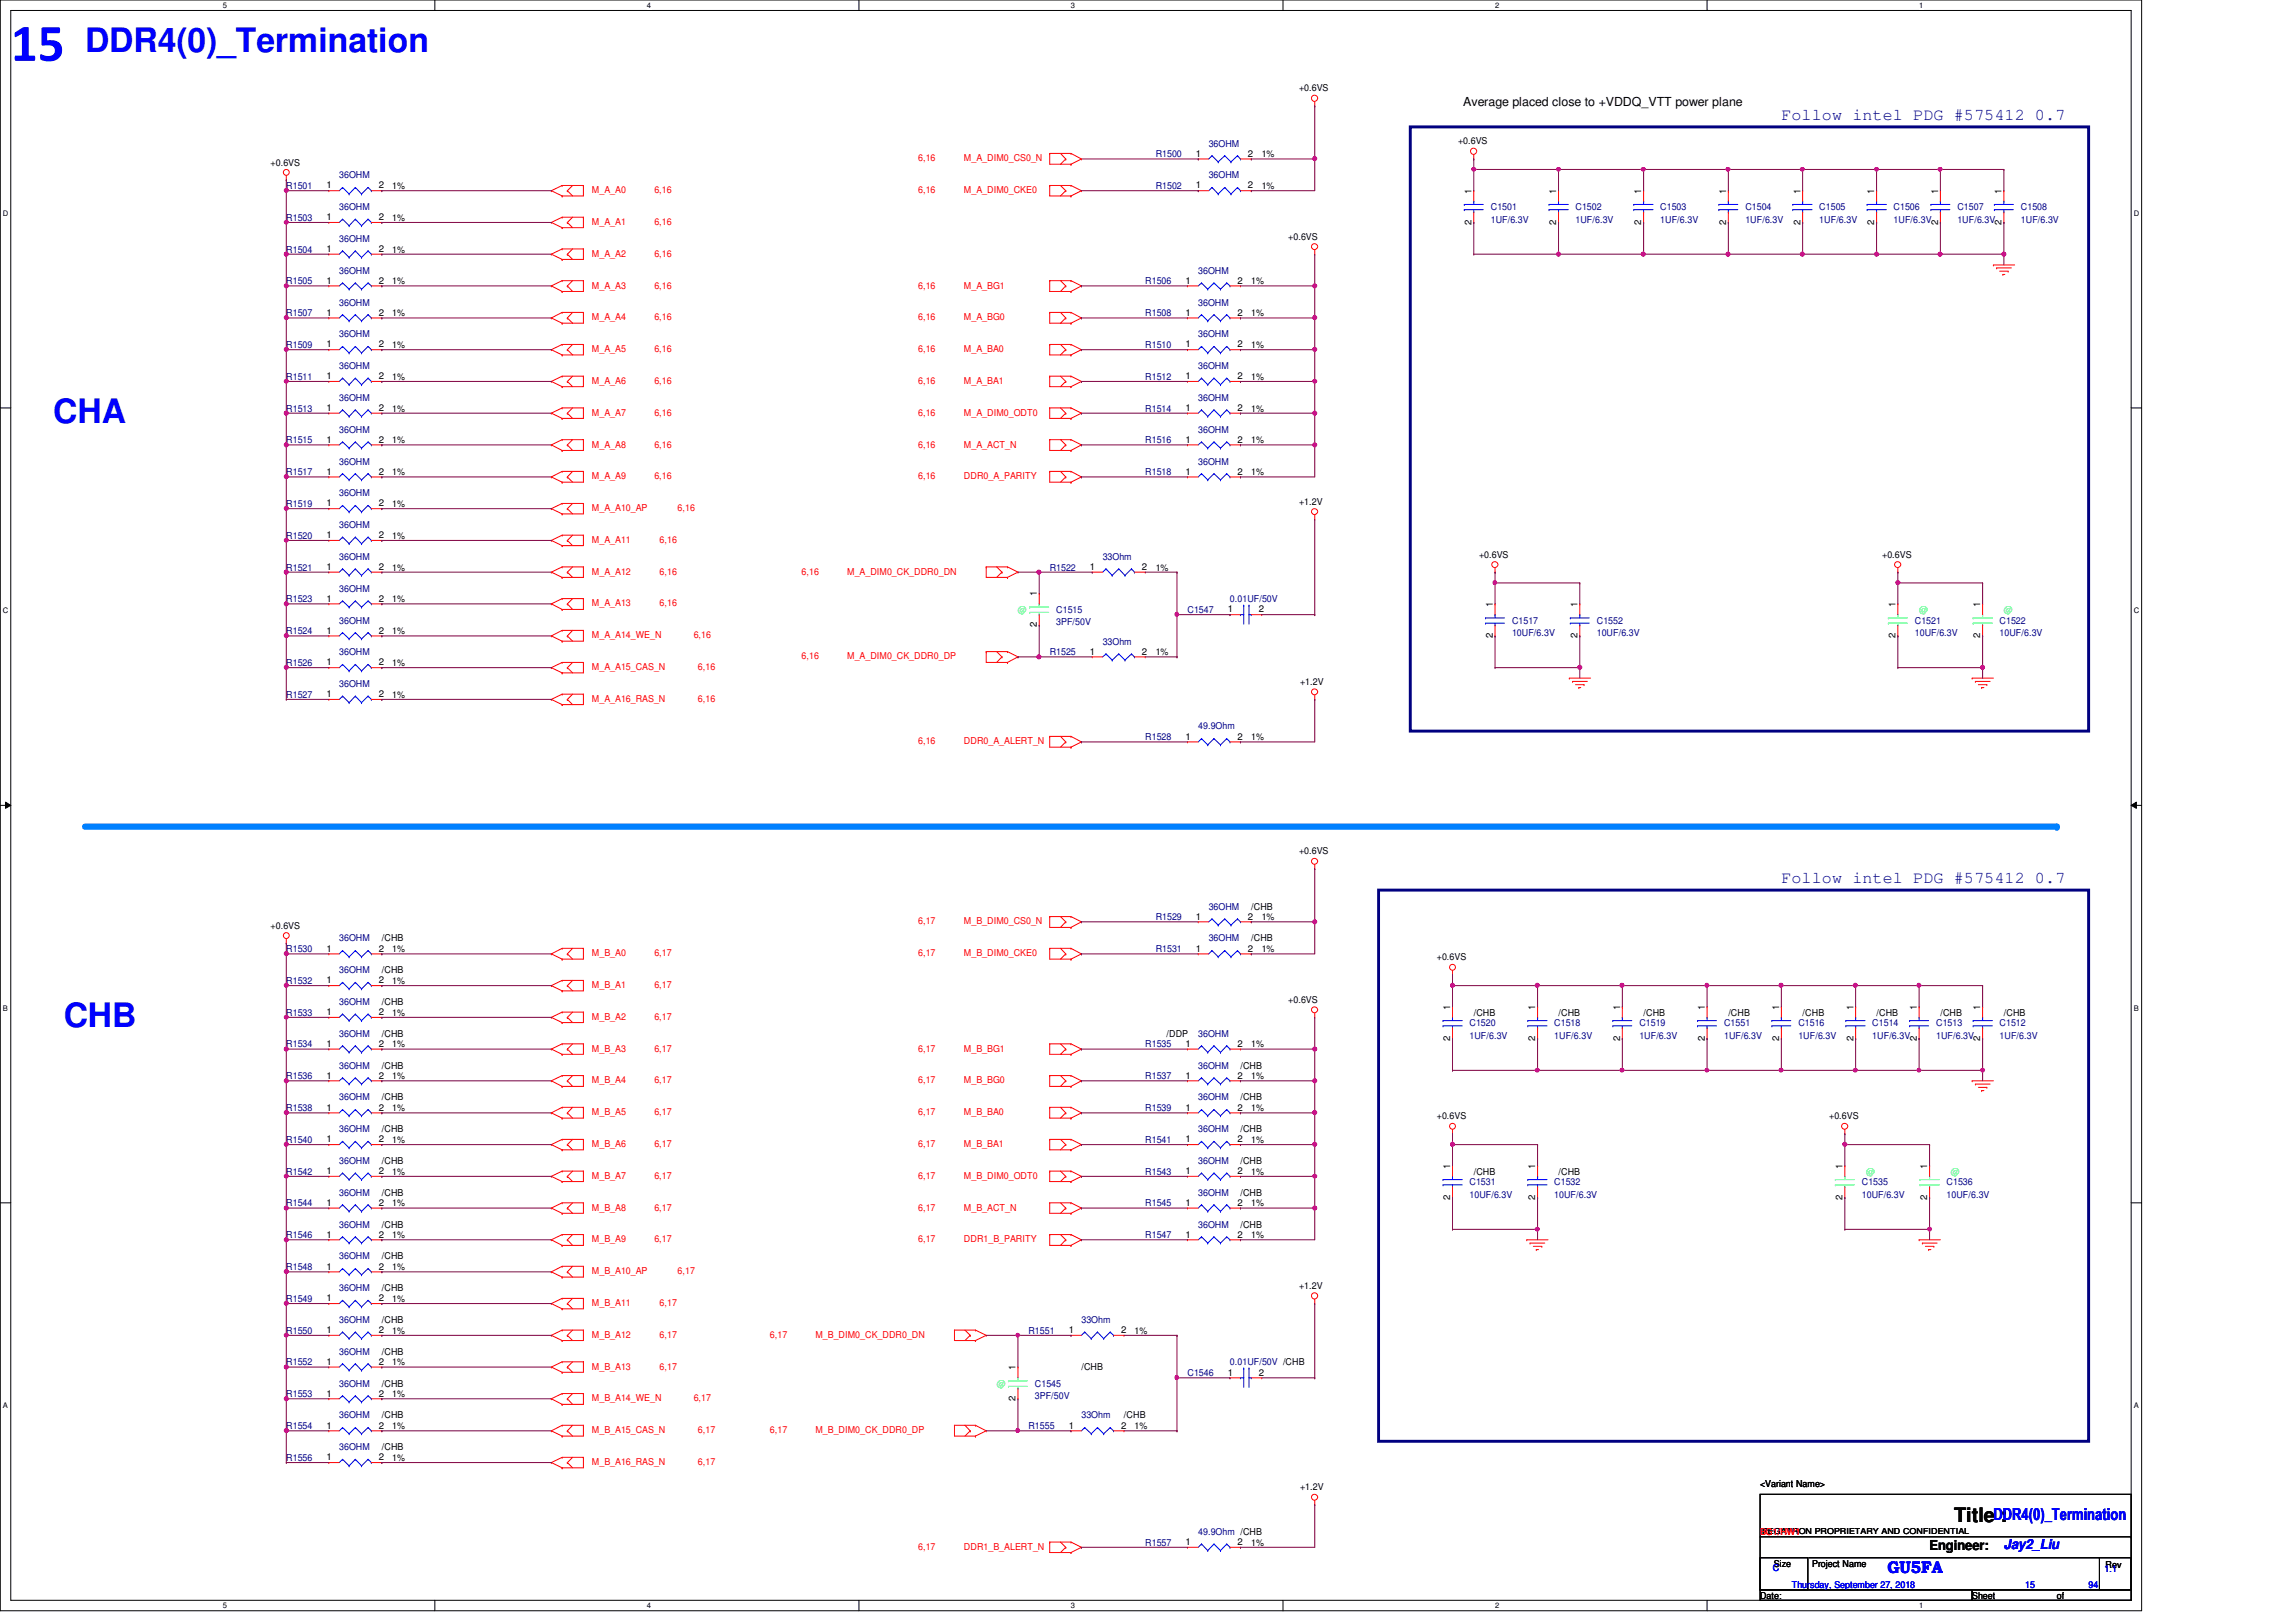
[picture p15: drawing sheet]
<svg xmlns="http://www.w3.org/2000/svg" width="297mm" height="210mm" viewBox="0 0 297 210" stroke-linecap="round" stroke-linejoin="round" font-family="sans-serif">
<defs><g id="words">
<text font-size="6.9" fill="#00f" x="1.4" y="7.9">15</text>
<g font-size="4.4" fill="#00f">
<text x="11" y="6.7">DDR4(0)_Termination</text>
<text x="6.9" y="54.7">CHA</text>
<text x="8.3" y="132.9">CHB</text>
</g>
<text font-size="2.6" x="252.8" y="197">Title :</text>
<g font-size="2.2" fill="#000080">
<text x="230.5" y="15.5">Follow intel PDG #575412 0.7</text>
<text x="230.5" y="114.2">Follow intel PDG #575412 0.7</text>
</g>
<g font-size="2.2" fill="#00f">
<text x="257.9" y="196.8">DDR4(0)_Termination</text>
<text x="244.2" y="203.6">GU5FA</text>
</g>
<text font-size="1.8" x="249.6" y="200.5">Engineer:</text>
<text font-size="1.8" fill="#00f" x="259.2" y="200.5">Jay2_Liu</text>
<text font-size="1.6" x="189.3" y="13.8">Average placed close to +VDDQ_VTT power plane</text>
<g font-size="1.2">
<text x="168.1" y="11.8">+0.6VS</text>
<text x="35" y="21.4">+0.6VS</text>
<text x="154.7" y="20.3">1</text>
<text x="161.5" y="20.3">2</text>
<text x="163.2" y="20.3">1%</text>
<text x="188.6" y="18.7">+0.6VS</text>
<text x="42.2" y="28.5">1</text>
<text x="42.2" y="24.4">1</text>
<text x="49" y="28.5">2</text>
<text x="49" y="24.4">2</text>
<text x="50.8" y="28.6">1%</text>
<text x="50.8" y="24.4">1%</text>
<text x="154.7" y="24.4">1</text>
<text x="161.5" y="24.4">2</text>
<text x="163.2" y="24.4">1%</text>
<text x="190.4" y="29.1" transform="rotate(-90 190.4 29.1)">2</text>
<text x="190.4" y="25.1" transform="rotate(-90 190.4 25.1)">1</text>
<text x="201.3" y="29.1" transform="rotate(-90 201.3 29.1)">2</text>
<text x="201.3" y="25.1" transform="rotate(-90 201.3 25.1)">1</text>
<text x="212.3" y="29.1" transform="rotate(-90 212.3 29.1)">2</text>
<text x="212.3" y="25.1" transform="rotate(-90 212.3 25.1)">1</text>
<text x="223.3" y="29.1" transform="rotate(-90 223.3 29.1)">2</text>
<text x="223.3" y="25.1" transform="rotate(-90 223.3 25.1)">1</text>
<text x="232.9" y="29.1" transform="rotate(-90 232.9 29.1)">2</text>
<text x="232.9" y="25.1" transform="rotate(-90 232.9 25.1)">1</text>
<text x="242.5" y="29.1" transform="rotate(-90 242.5 29.1)">2</text>
<text x="242.5" y="25.1" transform="rotate(-90 242.5 25.1)">1</text>
<text x="250.7" y="29.1" transform="rotate(-90 250.7 29.1)">2</text>
<text x="250.7" y="25.1" transform="rotate(-90 250.7 25.1)">1</text>
<text x="258.9" y="29.1" transform="rotate(-90 258.9 29.1)">2</text>
<text x="258.9" y="25.1" transform="rotate(-90 258.9 25.1)">1</text>
<text x="42.2" y="32.6">1</text>
<text x="49" y="32.6">2</text>
<text x="50.8" y="32.7">1%</text>
<text x="166.7" y="31">+0.6VS</text>
<text x="42.2" y="36.7">1</text>
<text x="42.2" y="40.9">1</text>
<text x="49" y="36.7">2</text>
<text x="49" y="40.9">2</text>
<text x="50.8" y="36.8">1%</text>
<text x="50.8" y="40.9">1%</text>
<text x="153.4" y="36.7">1</text>
<text x="153.4" y="40.9">1</text>
<text x="160.1" y="36.7">2</text>
<text x="160.1" y="40.9">2</text>
<text x="161.9" y="36.8">1%</text>
<text x="161.9" y="40.9">1%</text>
<text x="42.2" y="45">1</text>
<text x="49" y="45">2</text>
<text x="50.8" y="45">1%</text>
<text x="153.4" y="45">1</text>
<text x="160.1" y="45">2</text>
<text x="161.9" y="45">1%</text>
<text x="42.2" y="53.2">1</text>
<text x="42.2" y="49.1">1</text>
<text x="49" y="53.2">2</text>
<text x="49" y="49.1">2</text>
<text x="50.8" y="53.3">1%</text>
<text x="50.8" y="49.1">1%</text>
<text x="153.4" y="49.1">1</text>
<text x="153.4" y="53.2">1</text>
<text x="160.1" y="49.1">2</text>
<text x="160.1" y="53.2">2</text>
<text x="161.9" y="49.1">1%</text>
<text x="161.9" y="53.3">1%</text>
<text x="42.2" y="57.3">1</text>
<text x="49" y="57.3">2</text>
<text x="50.8" y="57.4">1%</text>
<text x="153.4" y="57.3">1</text>
<text x="160.1" y="57.3">2</text>
<text x="161.9" y="57.4">1%</text>
<text x="42.2" y="65.5">1</text>
<text x="42.2" y="61.4">1</text>
<text x="49" y="65.5">2</text>
<text x="49" y="61.4">2</text>
<text x="50.8" y="65.6">1%</text>
<text x="50.8" y="61.5">1%</text>
<text x="153.4" y="61.4">1</text>
<text x="160.1" y="61.4">2</text>
<text x="161.9" y="61.5">1%</text>
<text x="168.1" y="65.3">+1.2V</text>
<text x="42.2" y="69.6">1</text>
<text x="49" y="69.6">2</text>
<text x="50.8" y="69.7">1%</text>
<text x="42.2" y="73.7">1</text>
<text x="42.2" y="77.9">1</text>
<text x="49" y="73.7">2</text>
<text x="49" y="77.9">2</text>
<text x="50.8" y="73.8">1%</text>
<text x="50.8" y="77.9">1%</text>
<text x="134.2" y="77.2" transform="rotate(-90 134.2 77.2)">1</text>
<text x="141" y="73.7">1</text>
<text x="147.7" y="73.7">2</text>
<text x="149.5" y="73.8">1%</text>
<text x="191.3" y="72.2">+0.6VS</text>
<text x="243.5" y="72.2">+0.6VS</text>
<text x="42.2" y="82">1</text>
<text x="49" y="82">2</text>
<text x="50.8" y="82">1%</text>
<text x="134.2" y="81.2" transform="rotate(-90 134.2 81.2)">2</text>
<text x="158.8" y="79.2">1</text>
<text x="162.9" y="79.2">2</text>
<text x="193.1" y="82.5" transform="rotate(-90 193.1 82.5)">2</text>
<text x="193.1" y="78.6" transform="rotate(-90 193.1 78.6)">1</text>
<text x="204.1" y="82.5" transform="rotate(-90 204.1 82.5)">2</text>
<text x="204.1" y="78.6" transform="rotate(-90 204.1 78.6)">1</text>
<text x="245.2" y="82.5" transform="rotate(-90 245.2 82.5)">2</text>
<text x="245.2" y="78.6" transform="rotate(-90 245.2 78.6)">1</text>
<text x="256.2" y="82.5" transform="rotate(-90 256.2 82.5)">2</text>
<text x="256.2" y="78.6" transform="rotate(-90 256.2 78.6)">1</text>
<text x="42.2" y="86.1">1</text>
<text x="49" y="86.1">2</text>
<text x="50.8" y="86.1">1%</text>
<text x="141" y="84.7">1</text>
<text x="147.7" y="84.7">2</text>
<text x="149.5" y="84.8">1%</text>
<text x="168.2" y="88.6">+1.2V</text>
<text x="42.2" y="90.2">1</text>
<text x="49" y="90.2">2</text>
<text x="50.8" y="90.3">1%</text>
<text x="153.4" y="95.7">1</text>
<text x="160.1" y="95.7">2</text>
<text x="161.9" y="95.8">1%</text>
<text x="168.1" y="110.6">+0.6VS</text>
<text x="154.7" y="119">1</text>
<text x="161.5" y="119">2</text>
<text x="161.9" y="117.7">/CHB</text>
<text x="163.2" y="119.1">1%</text>
<text x="35" y="120.2">+0.6VS</text>
<text x="42.2" y="123.1">1</text>
<text x="49" y="123.1">2</text>
<text x="49.4" y="125.9">/CHB</text>
<text x="49.4" y="121.8">/CHB</text>
<text x="50.8" y="123.2">1%</text>
<text x="154.7" y="123.1">1</text>
<text x="161.5" y="123.1">2</text>
<text x="161.9" y="121.8">/CHB</text>
<text x="163.2" y="123.2">1%</text>
<text x="185.9" y="124.3">+0.6VS</text>
<text x="42.2" y="127.3">1</text>
<text x="42.2" y="131.4">1</text>
<text x="49" y="127.3">2</text>
<text x="49" y="131.4">2</text>
<text x="49.4" y="130">/CHB</text>
<text x="50.8" y="127.3">1%</text>
<text x="50.8" y="131.4">1%</text>
<text x="166.7" y="129.8">+0.6VS</text>
<text x="187.6" y="130.7" transform="rotate(-90 187.6 130.7)">1</text>
<text x="190.7" y="131.4">/CHB</text>
<text x="198.6" y="130.7" transform="rotate(-90 198.6 130.7)">1</text>
<text x="201.6" y="131.4">/CHB</text>
<text x="209.6" y="130.7" transform="rotate(-90 209.6 130.7)">1</text>
<text x="212.6" y="131.4">/CHB</text>
<text x="220.6" y="130.7" transform="rotate(-90 220.6 130.7)">1</text>
<text x="223.6" y="131.4">/CHB</text>
<text x="230.2" y="130.7" transform="rotate(-90 230.2 130.7)">1</text>
<text x="233.2" y="131.4">/CHB</text>
<text x="239.8" y="130.7" transform="rotate(-90 239.8 130.7)">1</text>
<text x="242.8" y="131.4">/CHB</text>
<text x="248" y="130.7" transform="rotate(-90 248 130.7)">1</text>
<text x="251" y="131.4">/CHB</text>
<text x="256.2" y="130.7" transform="rotate(-90 256.2 130.7)">1</text>
<text x="259.2" y="131.4">/CHB</text>
<text x="42.2" y="135.5">1</text>
<text x="49" y="135.5">2</text>
<text x="49.4" y="134.2">/CHB</text>
<text x="50.8" y="135.6">1%</text>
<text x="150.9" y="134.2">/DDP</text>
<text x="153.4" y="135.5">1</text>
<text x="160.1" y="135.5">2</text>
<text x="161.9" y="135.6">1%</text>
<text x="187.6" y="134.7" transform="rotate(-90 187.6 134.7)">2</text>
<text x="198.6" y="134.7" transform="rotate(-90 198.6 134.7)">2</text>
<text x="209.6" y="134.7" transform="rotate(-90 209.6 134.7)">2</text>
<text x="220.6" y="134.7" transform="rotate(-90 220.6 134.7)">2</text>
<text x="230.2" y="134.7" transform="rotate(-90 230.2 134.7)">2</text>
<text x="239.8" y="134.7" transform="rotate(-90 239.8 134.7)">2</text>
<text x="248" y="134.7" transform="rotate(-90 248 134.7)">2</text>
<text x="256.2" y="134.7" transform="rotate(-90 256.2 134.7)">2</text>
<text x="42.2" y="139.6">1</text>
<text x="42.2" y="143.7">1</text>
<text x="49" y="139.6">2</text>
<text x="49" y="143.7">2</text>
<text x="49.4" y="138.3">/CHB</text>
<text x="49.4" y="142.4">/CHB</text>
<text x="50.8" y="139.7">1%</text>
<text x="50.8" y="143.8">1%</text>
<text x="153.4" y="143.7">1</text>
<text x="153.4" y="139.6">1</text>
<text x="160.1" y="143.7">2</text>
<text x="160.1" y="139.6">2</text>
<text x="160.5" y="142.4">/CHB</text>
<text x="160.5" y="138.3">/CHB</text>
<text x="161.9" y="143.8">1%</text>
<text x="161.9" y="139.7">1%</text>
<text x="42.2" y="147.8">1</text>
<text x="49" y="147.8">2</text>
<text x="49.4" y="146.5">/CHB</text>
<text x="50.8" y="147.9">1%</text>
<text x="153.4" y="147.8">1</text>
<text x="160.1" y="147.8">2</text>
<text x="160.5" y="146.5">/CHB</text>
<text x="161.9" y="147.9">1%</text>
<text x="185.9" y="144.9">+0.6VS</text>
<text x="236.6" y="144.9">+0.6VS</text>
<text x="42.2" y="151.9">1</text>
<text x="49" y="151.9">2</text>
<text x="49.4" y="154.7">/CHB</text>
<text x="49.4" y="150.6">/CHB</text>
<text x="50.8" y="152">1%</text>
<text x="153.4" y="151.9">1</text>
<text x="160.1" y="151.9">2</text>
<text x="160.5" y="154.7">/CHB</text>
<text x="160.5" y="150.6">/CHB</text>
<text x="161.9" y="152">1%</text>
<text x="187.6" y="155.2" transform="rotate(-90 187.6 155.2)">2</text>
<text x="187.6" y="151.3" transform="rotate(-90 187.6 151.3)">1</text>
<text x="190.7" y="152">/CHB</text>
<text x="198.6" y="155.2" transform="rotate(-90 198.6 155.2)">2</text>
<text x="198.6" y="151.3" transform="rotate(-90 198.6 151.3)">1</text>
<text x="201.6" y="152">/CHB</text>
<text x="238.4" y="155.2" transform="rotate(-90 238.4 155.2)">2</text>
<text x="238.4" y="151.3" transform="rotate(-90 238.4 151.3)">1</text>
<text x="249.3" y="155.2" transform="rotate(-90 249.3 155.2)">2</text>
<text x="249.3" y="151.3" transform="rotate(-90 249.3 151.3)">1</text>
<text x="42.2" y="156">1</text>
<text x="42.2" y="160.1">1</text>
<text x="49" y="156">2</text>
<text x="49" y="160.1">2</text>
<text x="49.4" y="158.9">/CHB</text>
<text x="50.8" y="156.1">1%</text>
<text x="50.8" y="160.2">1%</text>
<text x="153.4" y="156">1</text>
<text x="153.4" y="160.1">1</text>
<text x="160.1" y="156">2</text>
<text x="160.1" y="160.1">2</text>
<text x="160.5" y="158.9">/CHB</text>
<text x="161.9" y="156.1">1%</text>
<text x="161.9" y="160.2">1%</text>
<text x="42.2" y="164.3">1</text>
<text x="49" y="164.3">2</text>
<text x="49.4" y="163">/CHB</text>
<text x="49.4" y="167.1">/CHB</text>
<text x="50.8" y="164.3">1%</text>
<text x="168.1" y="166.8">+1.2V</text>
<text x="42.2" y="168.4">1</text>
<text x="42.2" y="172.5">1</text>
<text x="49" y="168.4">2</text>
<text x="49" y="172.5">2</text>
<text x="49.4" y="171.2">/CHB</text>
<text x="50.8" y="168.4">1%</text>
<text x="50.8" y="172.6">1%</text>
<text x="138.3" y="172.5">1</text>
<text x="145" y="172.5">2</text>
<text x="146.8" y="172.6">1%</text>
<text x="42.2" y="176.6">1</text>
<text x="49" y="176.6">2</text>
<text x="49.4" y="179.5">/CHB</text>
<text x="49.4" y="175.3">/CHB</text>
<text x="50.8" y="176.7">1%</text>
<text x="131.4" y="177.3" transform="rotate(-90 131.4 177.3)">1</text>
<text x="139.9" y="177.2">/CHB</text>
<text x="158.8" y="178">1</text>
<text x="162.9" y="178">2</text>
<text x="42.2" y="180.7">1</text>
<text x="42.2" y="184.9">1</text>
<text x="49" y="180.7">2</text>
<text x="49" y="184.9">2</text>
<text x="49.4" y="183.6">/CHB</text>
<text x="50.8" y="180.8">1%</text>
<text x="50.8" y="184.9">1%</text>
<text x="131.4" y="181.3" transform="rotate(-90 131.4 181.3)">2</text>
<text x="138.3" y="184.9">1</text>
<text x="145" y="184.9">2</text>
<text x="145.4" y="183.6">/CHB</text>
<text x="146.8" y="184.9">1%</text>
<text x="42.2" y="189">1</text>
<text x="49" y="189">2</text>
<text x="49.4" y="187.7">/CHB</text>
<text x="50.8" y="189">1%</text>
<text x="168.2" y="192.9">+1.2V</text>
<text x="227.7" y="192.4">&lt;Variant Name&gt;</text>
<text x="153.4" y="199.9">1</text>
<text x="160.1" y="199.9">2</text>
<text x="161.9" y="200">1%</text>
<text x="229.5" y="202.7">Size</text>
<text x="234.4" y="202.7">Project Name</text>
<text x="272.4" y="202.9">Rev</text>
<text x="227.7" y="206.9">Date:</text>
<text x="255.1" y="206.9">Sheet</text>
<text x="266.1" y="206.9">of</text>
</g>
<g font-size="1.2" fill="#000080">
<text x="43.9" y="23.1">36OHM</text>
<text x="149.5" y="20.3">R1500</text>
<text x="156.4" y="19">36OHM</text>
<text x="156.4" y="23.1">36OHM</text>
<text x="37" y="28.6">R1503</text>
<text x="37" y="24.4">R1501</text>
<text x="43.9" y="27.2">36OHM</text>
<text x="149.5" y="24.4">R1502</text>
<text x="192.9" y="27.2">C1501</text>
<text x="192.9" y="28.8">1UF/6.3V</text>
<text x="203.8" y="27.2">C1502</text>
<text x="203.8" y="28.8">1UF/6.3V</text>
<text x="214.8" y="27.2">C1503</text>
<text x="214.8" y="28.8">1UF/6.3V</text>
<text x="225.8" y="27.2">C1504</text>
<text x="225.8" y="28.8">1UF/6.3V</text>
<text x="235.4" y="27.2">C1505</text>
<text x="235.4" y="28.8">1UF/6.3V</text>
<text x="245" y="27.2">C1506</text>
<text x="245" y="28.8">1UF/6.3V</text>
<text x="253.2" y="27.2">C1507</text>
<text x="253.2" y="28.8">1UF/6.3V</text>
<text x="261.4" y="27.2">C1508</text>
<text x="261.4" y="28.8">1UF/6.3V</text>
<text x="37" y="32.7">R1504</text>
<text x="43.9" y="31.3">36OHM</text>
<text x="43.9" y="35.4">36OHM</text>
<text x="155" y="35.4">36OHM</text>
<text x="37" y="36.8">R1505</text>
<text x="37" y="40.9">R1507</text>
<text x="43.9" y="39.5">36OHM</text>
<text x="148.2" y="36.8">R1506</text>
<text x="148.2" y="40.9">R1508</text>
<text x="155" y="39.5">36OHM</text>
<text x="37" y="45">R1509</text>
<text x="43.9" y="43.6">36OHM</text>
<text x="43.9" y="47.8">36OHM</text>
<text x="148.2" y="45">R1510</text>
<text x="155" y="47.8">36OHM</text>
<text x="155" y="43.6">36OHM</text>
<text x="37" y="53.3">R1513</text>
<text x="37" y="49.1">R1511</text>
<text x="43.9" y="51.9">36OHM</text>
<text x="148.2" y="49.1">R1512</text>
<text x="148.2" y="53.3">R1514</text>
<text x="155" y="51.9">36OHM</text>
<text x="37" y="57.4">R1515</text>
<text x="43.9" y="56">36OHM</text>
<text x="148.2" y="57.4">R1516</text>
<text x="155" y="56">36OHM</text>
<text x="37" y="65.6">R1519</text>
<text x="37" y="61.5">R1517</text>
<text x="43.9" y="64.2">36OHM</text>
<text x="43.9" y="60.1">36OHM</text>
<text x="148.2" y="61.5">R1518</text>
<text x="155" y="60.1">36OHM</text>
<text x="37" y="69.7">R1520</text>
<text x="43.9" y="68.3">36OHM</text>
<text x="37" y="73.8">R1521</text>
<text x="37" y="77.9">R1523</text>
<text x="43.9" y="72.4">36OHM</text>
<text x="43.9" y="76.6">36OHM</text>
<text x="135.8" y="73.8">R1522</text>
<text x="142.7" y="72.4">33Ohm</text>
<text x="159.1" y="77.9">0.01UF/50V</text>
<text x="37" y="82">R1524</text>
<text x="43.9" y="80.7">36OHM</text>
<text x="136.6" y="79.3">C1515</text>
<text x="136.6" y="80.9">3PF/50V</text>
<text x="142.7" y="83.4">33Ohm</text>
<text x="153.6" y="79.3">C1547</text>
<text x="195.6" y="80.7">C1517</text>
<text x="195.6" y="82.3">10UF/6.3V</text>
<text x="206.6" y="80.7">C1552</text>
<text x="206.6" y="82.3">10UF/6.3V</text>
<text x="247.7" y="80.7">C1521</text>
<text x="247.7" y="82.3">10UF/6.3V</text>
<text x="258.7" y="80.7">C1522</text>
<text x="258.7" y="82.3">10UF/6.3V</text>
<text x="37" y="86.1">R1526</text>
<text x="43.9" y="84.8">36OHM</text>
<text x="43.9" y="88.9">36OHM</text>
<text x="135.8" y="84.8">R1525</text>
<text x="37" y="90.3">R1527</text>
<text x="148.2" y="95.8">R1528</text>
<text x="155" y="94.4">49.9Ohm</text>
<text x="149.5" y="119.1">R1529</text>
<text x="156.4" y="117.7">36OHM</text>
<text x="37" y="123.2">R1530</text>
<text x="43.9" y="125.9">36OHM</text>
<text x="43.9" y="121.8">36OHM</text>
<text x="149.5" y="123.2">R1531</text>
<text x="156.4" y="121.8">36OHM</text>
<text x="37" y="127.3">R1532</text>
<text x="37" y="131.4">R1533</text>
<text x="43.9" y="130">36OHM</text>
<text x="37" y="135.6">R1534</text>
<text x="43.9" y="134.2">36OHM</text>
<text x="148.2" y="135.6">R1535</text>
<text x="155" y="134.2">36OHM</text>
<text x="190.1" y="132.8">C1520</text>
<text x="190.1" y="134.5">1UF/6.3V</text>
<text x="201.1" y="132.8">C1518</text>
<text x="201.1" y="134.5">1UF/6.3V</text>
<text x="212.1" y="132.8">C1519</text>
<text x="212.1" y="134.5">1UF/6.3V</text>
<text x="223.1" y="132.8">C1551</text>
<text x="223.1" y="134.5">1UF/6.3V</text>
<text x="232.7" y="132.8">C1516</text>
<text x="232.7" y="134.5">1UF/6.3V</text>
<text x="242.2" y="132.8">C1514</text>
<text x="242.2" y="134.5">1UF/6.3V</text>
<text x="250.5" y="132.8">C1513</text>
<text x="250.5" y="134.5">1UF/6.3V</text>
<text x="258.7" y="132.8">C1512</text>
<text x="258.7" y="134.5">1UF/6.3V</text>
<text x="37" y="139.7">R1536</text>
<text x="37" y="143.8">R1538</text>
<text x="43.9" y="138.3">36OHM</text>
<text x="43.9" y="142.4">36OHM</text>
<text x="148.2" y="143.8">R1539</text>
<text x="148.2" y="139.7">R1537</text>
<text x="155" y="142.4">36OHM</text>
<text x="155" y="138.3">36OHM</text>
<text x="37" y="147.9">R1540</text>
<text x="43.9" y="146.5">36OHM</text>
<text x="148.2" y="147.9">R1541</text>
<text x="155" y="146.5">36OHM</text>
<text x="37" y="152">R1542</text>
<text x="43.9" y="154.7">36OHM</text>
<text x="43.9" y="150.6">36OHM</text>
<text x="148.2" y="152">R1543</text>
<text x="155" y="154.7">36OHM</text>
<text x="155" y="150.6">36OHM</text>
<text x="190.1" y="153.4">C1531</text>
<text x="190.1" y="155">10UF/6.3V</text>
<text x="201.1" y="153.4">C1532</text>
<text x="201.1" y="155">10UF/6.3V</text>
<text x="240.9" y="153.4">C1535</text>
<text x="240.9" y="155">10UF/6.3V</text>
<text x="251.8" y="153.4">C1536</text>
<text x="251.8" y="155">10UF/6.3V</text>
<text x="37" y="156.1">R1544</text>
<text x="37" y="160.2">R1546</text>
<text x="43.9" y="158.9">36OHM</text>
<text x="148.2" y="156.1">R1545</text>
<text x="148.2" y="160.2">R1547</text>
<text x="155" y="158.9">36OHM</text>
<text x="37" y="164.3">R1548</text>
<text x="43.9" y="163">36OHM</text>
<text x="43.9" y="167.1">36OHM</text>
<text x="37" y="168.4">R1549</text>
<text x="37" y="172.6">R1550</text>
<text x="43.9" y="171.2">36OHM</text>
<text x="133.1" y="172.6">R1551</text>
<text x="139.9" y="171.2">33Ohm</text>
<text x="37" y="176.7">R1552</text>
<text x="43.9" y="179.5">36OHM</text>
<text x="43.9" y="175.3">36OHM</text>
<text x="133.9" y="179.5">C1545</text>
<text x="153.6" y="178.1">C1546</text>
<text x="159.1" y="176.7">0.01UF/50V /CHB</text>
<text x="37" y="180.8">R1553</text>
<text x="37" y="184.9">R1554</text>
<text x="43.9" y="183.6">36OHM</text>
<text x="133.1" y="184.9">R1555</text>
<text x="133.9" y="181.1">3PF/50V</text>
<text x="139.9" y="183.6">33Ohm</text>
<text x="37" y="189">R1556</text>
<text x="43.9" y="187.7">36OHM</text>
<text x="148.2" y="200">R1557</text>
<text x="155" y="198.6">49.9Ohm /CHB</text>
</g>
<g font-size="1.2" fill="#f00">
<text x="118.8" y="20.9">6,16</text>
<text x="124.7" y="20.9">M_A_DIM0_CS0_N</text>
<text x="76.6" y="25">M_A_A0</text>
<text x="76.6" y="29.1">M_A_A1</text>
<text x="84.7" y="25">6,16</text>
<text x="84.7" y="29.1">6,16</text>
<text x="118.8" y="25">6,16</text>
<text x="124.7" y="25">M_A_DIM0_CKE0</text>
<text x="76.6" y="33.2">M_A_A2</text>
<text x="84.7" y="33.2">6,16</text>
<text x="76.6" y="37.3">M_A_A3</text>
<text x="76.6" y="41.4">M_A_A4</text>
<text x="84.7" y="37.3">6,16</text>
<text x="84.7" y="41.4">6,16</text>
<text x="118.8" y="41.4">6,16</text>
<text x="118.8" y="37.3">6,16</text>
<text x="124.7" y="41.4">M_A_BG0</text>
<text x="124.7" y="37.3">M_A_BG1</text>
<text x="76.6" y="45.6">M_A_A5</text>
<text x="84.7" y="45.6">6,16</text>
<text x="118.8" y="45.6">6,16</text>
<text x="124.7" y="45.6">M_A_BA0</text>
<text x="76.6" y="49.7">M_A_A6</text>
<text x="76.6" y="53.8">M_A_A7</text>
<text x="84.7" y="49.7">6,16</text>
<text x="84.7" y="53.8">6,16</text>
<text x="118.8" y="49.7">6,16</text>
<text x="118.8" y="53.8">6,16</text>
<text x="124.7" y="49.7">M_A_BA1</text>
<text x="124.7" y="53.8">M_A_DIM0_ODT0</text>
<text x="76.6" y="57.9">M_A_A8</text>
<text x="84.7" y="57.9">6,16</text>
<text x="118.8" y="57.9">6,16</text>
<text x="124.7" y="57.9">M_A_ACT_N</text>
<text x="76.6" y="62">M_A_A9</text>
<text x="84.7" y="62">6,16</text>
<text x="118.8" y="62">6,16</text>
<text x="124.7" y="62">DDR0_A_PARITY</text>
<text x="76.6" y="66.1">M_A_A10_AP</text>
<text x="76.6" y="70.3">M_A_A11</text>
<text x="85.3" y="70.3">6,16</text>
<text x="87.7" y="66.1">6,16</text>
<text x="76.6" y="74.4">M_A_A12</text>
<text x="85.3" y="74.4">6,16</text>
<text x="103.7" y="74.4">6,16</text>
<text x="109.6" y="74.4">M_A_DIM0_CK_DDR0_DN</text>
<text x="76.6" y="78.5">M_A_A13</text>
<text x="76.6" y="82.6">M_A_A14_WE_N</text>
<text x="85.3" y="78.5">6,16</text>
<text x="89.7" y="82.6">6,16</text>
<text x="76.6" y="86.7">M_A_A15_CAS_N</text>
<text x="90.3" y="86.7">6,16</text>
<text x="103.7" y="85.3">6,16</text>
<text x="109.6" y="85.3">M_A_DIM0_CK_DDR0_DP</text>
<text x="76.6" y="90.8">M_A_A16_RAS_N</text>
<text x="90.3" y="90.8">6,16</text>
<text x="118.8" y="96.3">6,16</text>
<text x="124.7" y="96.3">DDR0_A_ALERT_N</text>
<text x="118.8" y="119.6">6,17</text>
<text x="124.7" y="119.6">M_B_DIM0_CS0_N</text>
<text x="76.6" y="123.7">M_B_A0</text>
<text x="84.7" y="123.7">6,17</text>
<text x="118.8" y="123.7">6,17</text>
<text x="124.7" y="123.7">M_B_DIM0_CKE0</text>
<text x="76.6" y="127.8">M_B_A1</text>
<text x="76.6" y="132">M_B_A2</text>
<text x="84.7" y="127.8">6,17</text>
<text x="84.7" y="132">6,17</text>
<text x="76.6" y="136.1">M_B_A3</text>
<text x="84.7" y="136.1">6,17</text>
<text x="118.8" y="136.1">6,17</text>
<text x="124.7" y="136.1">M_B_BG1</text>
<text x="76.6" y="140.2">M_B_A4</text>
<text x="84.7" y="140.2">6,17</text>
<text x="118.8" y="140.2">6,17</text>
<text x="124.7" y="140.2">M_B_BG0</text>
<text x="76.6" y="144.3">M_B_A5</text>
<text x="76.6" y="148.4">M_B_A6</text>
<text x="84.7" y="144.3">6,17</text>
<text x="84.7" y="148.4">6,17</text>
<text x="118.8" y="144.3">6,17</text>
<text x="118.8" y="148.4">6,17</text>
<text x="124.7" y="144.3">M_B_BA0</text>
<text x="124.7" y="148.4">M_B_BA1</text>
<text x="76.6" y="152.6">M_B_A7</text>
<text x="84.7" y="152.6">6,17</text>
<text x="118.8" y="152.6">6,17</text>
<text x="124.7" y="152.6">M_B_DIM0_ODT0</text>
<text x="76.6" y="156.7">M_B_A8</text>
<text x="76.6" y="160.8">M_B_A9</text>
<text x="84.7" y="156.7">6,17</text>
<text x="84.7" y="160.8">6,17</text>
<text x="118.8" y="156.7">6,17</text>
<text x="118.8" y="160.8">6,17</text>
<text x="124.7" y="156.7">M_B_ACT_N</text>
<text x="124.7" y="160.8">DDR1_B_PARITY</text>
<text x="76.6" y="164.9">M_B_A10_AP</text>
<text x="87.7" y="164.9">6,17</text>
<text x="76.6" y="169">M_B_A11</text>
<text x="76.6" y="173.1">M_B_A12</text>
<text x="85.3" y="169">6,17</text>
<text x="85.3" y="173.1">6,17</text>
<text x="99.6" y="173.1">6,17</text>
<text x="105.5" y="173.1">M_B_DIM0_CK_DDR0_DN</text>
<text x="76.6" y="177.2">M_B_A13</text>
<text x="85.3" y="177.2">6,17</text>
<text x="76.6" y="181.4">M_B_A14_WE_N</text>
<text x="76.6" y="185.5">M_B_A15_CAS_N</text>
<text x="89.7" y="181.4">6,17</text>
<text x="90.3" y="185.5">6,17</text>
<text x="99.6" y="185.5">6,17</text>
<text x="105.5" y="185.5">M_B_DIM0_CK_DDR0_DP</text>
<text x="76.6" y="189.6">M_B_A16_RAS_N</text>
<text x="90.3" y="189.6">6,17</text>
<text x="118.8" y="200.6">6,17</text>
<text x="124.7" y="200.6">DDR1_B_ALERT_N</text>
<text x="227.7" y="198.6">BG1/HW1</text>
</g>
<g font-size="1.2" fill="#0f0">
<text x="131.7" y="79.3">@</text>
<text x="248.3" y="79.3">@</text>
<text x="259.2" y="79.3">@</text>
<text x="241.4" y="152">@</text>
<text x="252.4" y="152">@</text>
<text x="128.9" y="179.5">@</text>
</g>
<g font-size="1.2" fill="#00f">
<text x="229.4" y="203.3">C</text>
<text x="272.3" y="203.5">1.1</text>
<text x="231.8" y="205.5">Thursday, September 27, 2018</text>
<text x="262" y="205.5">15</text>
<text x="270.2" y="205.5">94</text>
</g>
<text font-size="1.1" x="228" y="198.5">PEGATRON PROPRIETARY AND CONFIDENTIAL</text>
<g font-size="1">
<text x="28.8" y="1">5</text>
<text x="83.7" y="1">4</text>
<text x="138.6" y="1">3</text>
<text x="193.4" y="1">2</text>
<text x="248.3" y="1">1</text>
<text x=".4" y="27.9">D</text>
<text x="276.1" y="27.9">D</text>
<text x=".4" y="79.4">C</text>
<text x="276.1" y="79.4">C</text>
<text x=".4" y="130.8">B</text>
<text x="276.1" y="130.8">B</text>
<text x=".4" y="182.2">A</text>
<text x="276.1" y="182.2">A</text>
<text x="28.8" y="208.1">5</text>
<text x="83.7" y="208.1">4</text>
<text x="138.6" y="208.1">3</text>
<text x="193.4" y="208.1">2</text>
<text x="248.3" y="208.1">1</text>
</g>
</g></defs>
<path d="M0 0h277.1v208.4h-277.1zM1.4 1.4h274.3v205.7h-274.3z" fill="none" stroke="#000" stroke-width=".13"/>
<g fill="#fff">
<path d="M28.8 .1h.6v1.1h-.6z"/>
<path d="M28.8 207.2h.6v1.1h-.6z"/>
</g>
<path d="M56.3 0v1.4M56.3 207.1v1.3" fill="none" stroke="#000" stroke-width=".13"/>
<g fill="#fff">
<path d="M83.7 .1h.5v1.1h-.5z"/>
<path d="M83.7 207.2h.5v1.1h-.5z"/>
</g>
<path d="M111.1 0v1.4M111.1 207.1v1.3" fill="none" stroke="#000" stroke-width=".13"/>
<g fill="#fff">
<path d="M138.6 .1h.5v1.1h-.5z"/>
<path d="M138.6 207.2h.5v1.1h-.5z"/>
</g>
<path d="M166 0v1.4M166 207.1v1.3" fill="none" stroke="#000" stroke-width=".13"/>
<g fill="#fff">
<path d="M193.4 .1h.6v1.1h-.6z"/>
<path d="M193.4 207.2h.6v1.1h-.6z"/>
</g>
<path d="M220.8 0v1.4M220.8 207.1v1.3" fill="none" stroke="#000" stroke-width=".13"/>
<g fill="#fff">
<path d="M248.3 .1h.5v1.1h-.5z"/>
<path d="M248.3 207.2h.5v1.1h-.5z"/>
<path d="M.4 27.1h.7v1.1h-.7z"/>
<path d="M276.1 27.1h.7v1.1h-.7z"/>
<path d="M.4 78.5h.7v1.1h-.7z"/>
<path d="M276.1 78.5h.7v1.1h-.7z"/>
</g>
<path d="M0 52.8h1.4M275.7 52.8h1.4" fill="none" stroke="#000" stroke-width=".13"/>
<g fill="#fff">
<path d="M.4 129.9h.6v1.1h-.6z"/>
<path d="M276.1 129.9h.6v1.1h-.6z"/>
</g>
<path d="M0 104.2h1.4M.7 103.8l.7 .4-.7 .4zM275.7 104.2l.7-.4v.8zM275.7 104.2h1.4" fill="none" stroke="#000" stroke-width=".13"/>
<path d="M.7 103.8l.7 .4-.7 .4zM275.7 104.2l.7-.4v.8z" fill="#000"/>
<g fill="#fff">
<path d="M.4 181.4h.6v1.1h-.6z"/>
<path d="M276.1 181.4h.6v1.1h-.6z"/>
</g>
<path d="M0 155.7h1.4M275.7 155.7h1.4" fill="none" stroke="#000" stroke-width=".13"/>
<path d="M11 107h255.1" fill="none" stroke="#0080ff" stroke-width=".8"/>
<circle cx="266.1" cy="107" r=".4" fill="#0080ff"/>
<path d="M182.5 16.4h87.7v78.2h-87.7zM178.3 115.2h91.9v71.3h-91.9z" fill="none" stroke="#000080" stroke-width=".38"/>
<g fill="none" stroke="#f00" stroke-width=".13">
<path d="M135.8 19.9h.1M135.8 19.9v1.4h2.8M135.8 19.9h2.8M137.2 19.9l.7 .7M138.6 19.9h.1M138.6 19.9l1.3 .7M170.1 13.7h.1M170.1 13.2v.5M37 23.3h.1M37 22.7v.6M42.5 32.9h.1M42.5 37h.1"/>
<path d="M42.5 28.8h.1M42.5 24.7h.1M42.5 32.9h1.4M42.5 37h1.4M42.5 24.7h1.4M42.5 28.8h1.4M48 32.9h1.4M48 37h1.4M48 24.7h1.4M48 28.8h1.4M49.4 32.9h.1M49.4 37h.1"/>
<path d="M49.4 28.8h.1M49.4 24.7h.1M71.3 24.7h.1M71.3 28.8h.1M71.3 32.9h.1M71.3 37h.1M71.3 24.7l1.4 .7M71.3 28.8l1.4 .7M71.3 32.9l1.4 .7M71.3 37l1.4 .7M72.7 25.4h.1M72.7 24h.1"/>
<path d="M72.7 29.5h.1M72.7 28.1h.1M72.7 33.6h.1M72.7 32.2h.1M72.7 37.7h.1M72.7 36.3h.1M72.7 24h2.8M72.7 24l-1.4 .7M72.7 28.1h2.8M72.7 28.1l-1.4 .7M72.7 32.2h2.8M72.7 32.2l-1.4 .7"/>
<path d="M72.7 36.3h2.8M72.7 36.3l-1.4 .7M73.4 24.7h.1M73.4 28.8h.1M73.4 32.9h.1M73.4 37h.1M73.4 24.7l.7 .7M73.4 28.8l.7 .7M73.4 32.9l.7 .7M73.4 37l.7 .7M74.1 24l-.7 .7M74.1 28.1l-.7 .7"/>
<path d="M74.1 32.2l-.7 .7M74.1 36.3l-.7 .7M75.5 24h.1M75.5 28.1h.1M75.5 32.2h.1M75.5 36.3h.1M75.5 24v1.4h-2.8M75.5 28.1v1.4h-2.8M75.5 32.2v1.4h-2.8M75.5 36.3v1.4h-2.8M135.8 24h.1M135.8 36.3h.1"/>
<path d="M135.8 24v1.4h2.8M135.8 24h2.8M135.8 36.3v1.4h2.8M135.8 36.3h2.8M137.2 24l.7 .7M137.2 36.3l.7 .7M137.9 24.7h.1M137.9 20.6h.1M137.9 37h.1M137.9 24.7l-.7 .7M137.9 20.6l-.7 .7M137.9 37l-.7 .7"/>
<path d="M138.6 25.4h.1M138.6 24h.1M138.6 21.3h.1M138.6 37.7h.1M138.6 36.3h.1M138.6 24l1.3 .7M138.6 36.3l1.3 .7M139.9 24.7h.1M139.9 20.6h.1M139.9 37h.1M139.9 24.7l-1.3 .7M139.9 20.6l-1.3 .7"/>
<path d="M139.9 37l-1.3 .7M153.6 37h.1M153.6 37h1.4M155 20.6h.1M155 24.7h.1M155 20.6h1.4M155 24.7h1.4M159.1 37h1.4M160.5 37h.1M160.5 20.6h1.4M160.5 24.7h1.4M161.9 20.6h.1"/>
<path d="M161.9 24.7h.1M170.1 32.9h.1M170.1 32.3v.6M190.7 20.6h.1M190.7 24.7h.1M190.7 28.8h.1M190.7 20v.6M190.7 24.7v1.3M190.7 27.4v1.4M201.6 24.7h.1M201.6 28.8h.1M201.6 24.7v1.3"/>
<path d="M201.6 27.4v1.4M212.6 24.7h.1M212.6 28.8h.1M212.6 24.7v1.3M212.6 27.4v1.4M223.6 24.7h.1M223.6 28.8h.1M223.6 24.7v1.3M223.6 27.4v1.4M233.2 24.7h.1M233.2 28.8h.1M233.2 24.7v1.3"/>
<path d="M233.2 27.4v1.4M242.8 24.7h.1M242.8 28.8h.1M242.8 24.7v1.3M242.8 27.4v1.4M251 24.7h.1M251 28.8h.1M251 24.7v1.3M251 27.4v1.4M257.9 34.3h.1M257.9 34.3h2.7M258.3 34.7h.1"/>
<path d="M258.3 34.7h1.9M258.7 35.1h1.1M259.1 35.5h.1M259.1 35.5h.3M259.2 24.7h.1M259.2 28.8h.1M259.2 24.7v1.3M259.2 27.4v1.4M259.8 35.1h.1M42.5 53.5h.1M42.5 45.3h.1M42.5 57.6h.1"/>
<path d="M42.5 41.1h.1M42.5 49.4h.1M42.5 53.5h1.4M42.5 45.3h1.4M42.5 57.6h1.4M42.5 41.1h1.4M42.5 49.4h1.4M48 53.5h1.4M48 45.3h1.4M48 57.6h1.4M48 41.1h1.4M48 49.4h1.4"/>
<path d="M49.4 53.5h.1M49.4 45.3h.1M49.4 57.6h.1M49.4 41.1h.1M49.4 49.4h.1M71.3 41.1h.1M71.3 45.3h.1M71.3 49.4h.1M71.3 53.5h.1M71.3 57.6h.1M71.3 41.1l1.4 .7M71.3 45.3l1.4 .6"/>
<path d="M71.3 49.4l1.4 .6M71.3 53.5l1.4 .6M71.3 57.6l1.4 .7M72.7 41.8h.1M72.7 40.4h.1M72.7 45.9h.1M72.7 44.6h.1M72.7 50h.1M72.7 48.7h.1M72.7 54.1h.1M72.7 52.8h.1M72.7 58.3h.1"/>
<path d="M72.7 56.9h.1M72.7 40.4h2.8M72.7 40.4l-1.4 .7M72.7 44.6h2.8M72.7 44.6l-1.4 .7M72.7 48.7h2.8M72.7 48.7l-1.4 .7M72.7 52.8h2.8M72.7 52.8l-1.4 .7M72.7 56.9h2.8M72.7 56.9l-1.4 .7M73.4 41.1h.1"/>
<path d="M73.4 45.3h.1M73.4 49.4h.1M73.4 53.5h.1M73.4 57.6h.1M73.4 41.1l.7 .7M73.4 45.3l.7 .6M73.4 49.4l.7 .6M73.4 53.5l.7 .6M73.4 57.6l.7 .7M74.1 40.4l-.7 .7M74.1 44.6l-.7 .7M74.1 48.7l-.7 .7"/>
<path d="M74.1 52.8l-.7 .7M74.1 56.9l-.7 .7M75.5 40.4h.1M75.5 44.6h.1M75.5 48.7h.1M75.5 52.8h.1M75.5 56.9h.1M75.5 40.4v1.4h-2.8M75.5 44.6v1.3h-2.8M75.5 48.7v1.3h-2.8M75.5 52.8v1.3h-2.8M75.5 56.9v1.4h-2.8"/>
<path d="M135.8 40.4h.1M135.8 44.6h.1M135.8 48.7h.1M135.8 52.8h.1M135.8 56.9h.1M135.8 40.4v1.4h2.8M135.8 40.4h2.8M135.8 44.6v1.3h2.8M135.8 44.6h2.8M135.8 48.7v1.3h2.8M135.8 48.7h2.8M135.8 52.8v1.3h2.8"/>
<path d="M135.8 52.8h2.8M135.8 56.9v1.4h2.8M135.8 56.9h2.8M137.2 40.4l.7 .7M137.2 44.6l.7 .7M137.2 48.7l.7 .7M137.2 52.8l.7 .7M137.2 56.9l.7 .7M137.9 41.1h.1M137.9 45.3h.1M137.9 49.4h.1M137.9 53.5h.1"/>
<path d="M137.9 57.6h.1M137.9 41.1l-.7 .7M137.9 45.3l-.7 .6M137.9 49.4l-.7 .6M137.9 53.5l-.7 .6M137.9 57.6l-.7 .7M138.6 41.8h.1M138.6 40.4h.1M138.6 45.9h.1M138.6 44.6h.1M138.6 50h.1M138.6 48.7h.1"/>
<path d="M138.6 54.1h.1M138.6 52.8h.1M138.6 58.3h.1M138.6 56.9h.1M138.6 40.4l1.3 .7M138.6 44.6l1.3 .7M138.6 48.7l1.3 .7M138.6 52.8l1.3 .7M138.6 56.9l1.3 .7M139.9 41.1h.1M139.9 45.3h.1M139.9 49.4h.1"/>
<path d="M139.9 53.5h.1M139.9 57.6h.1M139.9 41.1l-1.3 .7M139.9 45.3l-1.3 .6M139.9 49.4l-1.3 .6M139.9 53.5l-1.3 .6M139.9 57.6l-1.3 .7M153.6 41.1h.1M153.6 49.4h.1M153.6 45.3h.1M153.6 53.5h.1M153.6 57.6h.1"/>
<path d="M153.6 53.5h1.4M153.6 45.3h1.4M153.6 57.6h1.4M153.6 41.1h1.4M153.6 49.4h1.4M159.1 53.5h1.4M159.1 45.3h1.4M159.1 57.6h1.4M159.1 41.1h1.4M159.1 49.4h1.4M160.5 41.1h.1M160.5 49.4h.1"/>
<path d="M160.5 45.3h.1M160.5 53.5h.1M160.5 57.6h.1M42.5 65.8h.1M42.5 69.9h.1M42.5 61.7h.1M42.5 74h.1M42.5 78.1h.1M42.5 65.8h1.4M42.5 69.9h1.4M42.5 74h1.4M42.5 61.7h1.4"/>
<path d="M42.5 78.1h1.4M48 65.8h1.4M48 69.9h1.4M48 74h1.4M48 61.7h1.4M48 78.1h1.4M49.4 65.8h.1M49.4 69.9h.1M49.4 61.7h.1M49.4 74h.1M49.4 78.1h.1M71.3 61.7h.1"/>
<path d="M71.3 65.8h.1M71.3 69.9h.1M71.3 74h.1M71.3 78.1h.1M71.3 61.7l1.4 .7M71.3 65.8l1.4 .7M71.3 69.9l1.4 .7M71.3 74l1.4 .7M71.3 78.1l1.4 .8M72.7 62.4h.1M72.7 61h.1M72.7 66.5h.1"/>
<path d="M72.7 65.2h.1M72.7 70.6h.1M72.7 69.3h.1M72.7 74.7h.1M72.7 73.4h.1M72.7 78.9h.1M72.7 77.5h.1M72.7 61h2.8M72.7 61l-1.4 .7M72.7 65.2h2.8M72.7 65.2l-1.4 .6M72.7 69.3h2.8"/>
<path d="M72.7 69.3l-1.4 .6M72.7 73.4h2.8M72.7 73.4l-1.4 .6M72.7 77.5h2.8M72.7 77.5l-1.4 .6M73.4 61.7h.1M73.4 65.8h.1M73.4 69.9h.1M73.4 74h.1M73.4 78.1h.1M73.4 61.7l.7 .7M73.4 65.8l.7 .7"/>
<path d="M73.4 69.9l.7 .7M73.4 74l.7 .7M73.4 78.1l.7 .8M74.1 61l-.7 .7M74.1 65.2l-.7 .6M74.1 69.3l-.7 .6M74.1 73.4l-.7 .6M74.1 77.5l-.7 .6M75.5 61h.1M75.5 65.2h.1M75.5 69.3h.1M75.5 73.4h.1"/>
<path d="M75.5 77.5h.1M75.5 61v1.4h-2.8M75.5 65.2v1.3h-2.8M75.5 69.3v1.3h-2.8M75.5 73.4v1.3h-2.8M75.5 77.5v1.4h-2.8M127.6 73.4h.1M127.6 73.4v1.3h2.7M127.6 73.4h2.7M128.9 73.4l.7 .6M129.6 74h.1M129.6 74l-.7 .7"/>
<path d="M130.3 74.7h.1M130.3 73.4h.1M130.3 73.4l1.4 .6M131.7 74h.1M131.7 74l-1.4 .7M134.4 76.8h.1M134.4 76.8v1.3M134.4 79.5v1.4M135.8 61h.1M135.8 61v1.4h2.8M135.8 61h2.8M137.2 61l.7 .7"/>
<path d="M137.9 61.7h.1M137.9 61.7l-.7 .7M138.6 62.4h.1M138.6 61h.1M138.6 61l1.3 .7M139.9 61.7h.1M139.9 61.7l-1.3 .7M141.3 74h.1M141.3 74h1.4M146.8 74h1.4M148.2 74h.1M153.6 61.7h.1"/>
<path d="M153.6 61.7h1.4M159.1 79.5h.1M159.1 61.7h1.4M159.1 79.5h1.4M160.5 61.7h.1M161.9 79.5h1.3M163.2 79.5h.1M170.1 67.2h.1M170.1 66.6v.6M193.4 74h.1M193.4 78.1h.1M193.4 73.5v.5"/>
<path d="M193.4 78.1v1.4M204.4 78.1h.1M204.4 78.1v1.4M245.5 74h.1M245.5 78.1h.1M245.5 73.5v.5M245.5 78.1v1.4M256.5 78.1h.1M256.5 78.1v1.4M42.5 82.3h.1M42.5 86.4h.1M42.5 90.5h.1"/>
<path d="M42.5 82.3h1.4M42.5 86.4h1.4M42.5 90.5h1.4M48 82.3h1.4M48 86.4h1.4M48 90.5h1.4M49.4 82.3h.1M49.4 86.4h.1M49.4 90.5h.1M71.3 82.3h.1M71.3 86.4h.1M71.3 90.5h.1"/>
<path d="M71.3 82.3l1.4 .7M71.3 86.4l1.4 .7M71.3 90.5l1.4 .7M72.7 83h.1M72.7 81.6h.1M72.7 87.1h.1M72.7 85.7h.1M72.7 91.2h.1M72.7 89.8h.1M72.7 81.6h2.8M72.7 81.6l-1.4 .7M72.7 85.7h2.8"/>
<path d="M72.7 85.7l-1.4 .7M72.7 89.8h2.8M72.7 89.8l-1.4 .7M73.4 82.3h.1M73.4 86.4h.1M73.4 90.5h.1M73.4 82.3l.7 .7M73.4 86.4l.7 .7M73.4 90.5l.7 .7M74.1 81.6l-.7 .7M74.1 85.7l-.7 .7M74.1 89.8l-.7 .7"/>
<path d="M75.5 81.6h.1M75.5 85.7h.1M75.5 89.8h.1M75.5 81.6v1.4h-2.8M75.5 85.7v1.4h-2.8M75.5 89.8v1.4h-2.8M127.6 84.3h.1M127.6 84.3v1.4h2.7M127.6 84.3h2.7M128.9 84.3l.7 .7M129.6 85h.1M129.6 85l-.7 .7"/>
<path d="M130.3 85.7h.1M130.3 84.3h.1M130.3 84.3l1.4 .7M131.7 85h.1M131.7 85l-1.4 .7M134.4 80.9h.1M135.8 95.3h.1M135.8 95.3v1.4h2.8M135.8 95.3h2.8M137.2 95.3l.7 .7M137.9 96h.1M137.9 96l-.7 .7"/>
<path d="M138.6 96.7h.1M138.6 95.3h.1M138.6 95.3l1.3 .7M139.9 96h.1M139.9 96l-1.3 .7M141.3 85h.1M141.3 85h1.4M146.8 85h1.4M148.2 85h.1M153.6 96h.1M153.6 96h1.4M159.1 96h1.4"/>
<path d="M160.5 96h.1M170.1 90.5h.1M170.1 90v.5M193.4 82.3h.1M193.4 80.9v1.4M203 87.8h.1M203 87.8h2.8M203.5 88.2h.1M203.5 88.2h1.9M203.8 88.6h1.1M204.3 89h.1M204.3 89h.2"/>
<path d="M204.4 82.3h.1M204.4 80.9v1.4M204.9 88.6h.1M245.5 82.3h.1M245.5 80.9v1.4M255.1 87.8h.1M255.1 87.8h2.8M255.6 88.2h.1M255.6 88.2h1.9M255.9 88.6h1.1M256.4 89h.1M256.4 89h.3"/>
<path d="M256.5 82.3h.1M256.5 80.9v1.4M257 88.6h.1M135.8 118.6h.1M135.8 118.6v1.4h2.8M135.8 118.6h2.8M137.2 118.6l.7 .7M137.9 119.3h.1M137.9 119.3l-.7 .7M138.6 118.6h.1M138.6 118.6l1.3 .7M139.9 119.3h.1"/>
<path d="M139.9 119.3l-1.3 .7M155 119.3h.1M155 119.3h1.4M160.5 119.3h1.4M161.9 119.3h.1M170.1 112.4h.1M170.1 111.9v.5M37 122h.1M37 121.5v.5M42.5 139.9h.1M42.5 127.6h.1M42.5 135.8h.1"/>
<path d="M42.5 131.7h.1M42.5 123.4h.1M42.5 139.9h1.4M42.5 135.8h1.4M42.5 127.6h1.4M42.5 123.4h1.4M42.5 131.7h1.4M48 139.9h1.4M48 135.8h1.4M48 127.6h1.4M48 123.4h1.4M48 131.7h1.4"/>
<path d="M49.4 139.9h.1M49.4 127.6h.1M49.4 135.8h.1M49.4 131.7h.1M49.4 123.4h.1M71.3 123.4h.1M71.3 127.6h.1M71.3 131.7h.1M71.3 135.8h.1M71.3 139.9h.1M71.3 123.4l1.4 .7M71.3 127.6l1.4 .6"/>
<path d="M71.3 131.7l1.4 .6M71.3 135.8l1.4 .6M71.3 139.9l1.4 .7M72.7 124.1h.1M72.7 122.7h.1M72.7 128.2h.1M72.7 126.9h.1M72.7 132.3h.1M72.7 131h.1M72.7 136.4h.1M72.7 135.1h.1M72.7 139.2h.1"/>
<path d="M72.7 122.7h2.8M72.7 122.7l-1.4 .7M72.7 126.9h2.8M72.7 126.9l-1.4 .7M72.7 131h2.8M72.7 131l-1.4 .7M72.7 135.1h2.8M72.7 135.1l-1.4 .7M72.7 139.2h2.8M72.7 139.2l-1.4 .7M73.4 123.4h.1M73.4 127.6h.1"/>
<path d="M73.4 131.7h.1M73.4 135.8h.1M73.4 139.9h.1M73.4 123.4l.7 .7M73.4 127.6l.7 .6M73.4 131.7l.7 .6M73.4 135.8l.7 .6M73.4 139.9l.7 .7M74.1 122.7l-.7 .7M74.1 126.9l-.7 .7M74.1 131l-.7 .7M74.1 135.1l-.7 .7"/>
<path d="M74.1 139.2l-.7 .7M75.5 122.7h.1M75.5 126.9h.1M75.5 131h.1M75.5 135.1h.1M75.5 139.2h.1M75.5 122.7v1.4h-2.8M75.5 126.9v1.3h-2.8M75.5 131v1.3h-2.8M75.5 135.1v1.3h-2.8M75.5 139.2v1.4h-2.8M135.8 122.7h.1"/>
<path d="M135.8 139.2h.1M135.8 135.1h.1M135.8 122.7v1.4h2.8M135.8 135.1v1.3h2.8M135.8 139.2v1.4h2.8M135.8 122.7h2.8M135.8 135.1h2.8M135.8 139.2h2.8M137.2 122.7l.7 .7M137.2 139.2l.7 .7M137.2 135.1l.7 .7M137.9 123.4h.1"/>
<path d="M137.9 139.9h.1M137.9 135.8h.1M137.9 123.4l-.7 .7M137.9 139.9l-.7 .7M137.9 135.8l-.7 .6M138.6 124.1h.1M138.6 122.7h.1M138.6 120h.1M138.6 139.2h.1M138.6 136.4h.1M138.6 135.1h.1M138.6 122.7l1.3 .7"/>
<path d="M138.6 139.2l1.3 .7M138.6 135.1l1.3 .7M139.9 123.4h.1M139.9 139.9h.1M139.9 135.8h.1M139.9 123.4l-1.3 .7M139.9 139.9l-1.3 .7M139.9 135.8l-1.3 .6M153.6 135.8h.1M153.6 139.9h.1M153.6 139.9h1.4M153.6 135.8h1.4"/>
<path d="M155 123.4h.1M155 123.4h1.4M159.1 139.9h1.4M159.1 135.8h1.4M160.5 135.8h.1M160.5 139.9h.1M160.5 123.4h1.4M161.9 123.4h.1M170.1 131.7h.1M170.1 131.1v.6M187.9 126.2h.1M187.9 130.3h.1"/>
<path d="M187.9 134.4h.1M187.9 125.6v.6M187.9 130.3v1.4M187.9 133v1.4M198.9 130.3h.1M198.9 134.4h.1M198.9 130.3v1.4M198.9 133v1.4M209.9 130.3h.1M209.9 134.4h.1M209.9 130.3v1.4M209.9 133v1.4"/>
<path d="M220.8 130.3h.1M220.8 134.4h.1M220.8 130.3v1.4M220.8 133v1.4M230.5 130.3h.1M230.5 134.4h.1M230.5 130.3v1.4M230.5 133v1.4M240.1 130.3h.1M240.1 134.4h.1M240.1 130.3v1.4M240.1 133v1.4"/>
<path d="M248.3 130.3h.1M248.3 134.4h.1M248.3 130.3v1.4M248.3 133v1.4M255.1 139.9h.1M255.1 139.9h2.8M256.5 130.3h.1M256.5 134.4h.1M256.5 130.3v1.4M256.5 133v1.4M42.5 156.3h.1M42.5 152.2h.1"/>
<path d="M42.5 144h.1M42.5 148.1h.1M42.5 156.3h1.4M42.5 144h1.4M42.5 152.2h1.4M42.5 148.1h1.4M48 156.3h1.4M48 144h1.4M48 152.2h1.4M48 148.1h1.4M49.4 156.3h.1M49.4 152.2h.1"/>
<path d="M49.4 144h.1M49.4 148.1h.1M71.3 144h.1M71.3 148.1h.1M71.3 152.2h.1M71.3 156.3h.1M71.3 144l1.4 .7M71.3 148.1l1.4 .7M71.3 152.2l1.4 .7M71.3 156.3l1.4 .7M72.7 140.6h.1M72.7 144.7h.1"/>
<path d="M72.7 143.3h.1M72.7 148.8h.1M72.7 147.4h.1M72.7 152.9h.1M72.7 151.6h.1M72.7 157h.1M72.7 155.7h.1M72.7 159.8h.1M72.7 143.3h2.8M72.7 143.3l-1.4 .7M72.7 147.4h2.8M72.7 147.4l-1.4 .7"/>
<path d="M72.7 151.6h2.8M72.7 151.6l-1.4 .6M72.7 155.7h2.8M72.7 155.7l-1.4 .6M72.7 159.8h2.8M72.7 159.8l-1.4 .6M73.4 144h.1M73.4 148.1h.1M73.4 152.2h.1M73.4 156.3h.1M73.4 144l.7 .7M73.4 148.1l.7 .7"/>
<path d="M73.4 152.2l.7 .7M73.4 156.3l.7 .7M74.1 143.3l-.7 .7M74.1 147.4l-.7 .7M74.1 151.6l-.7 .6M74.1 155.7l-.7 .6M74.1 159.8l-.7 .6M75.5 143.3h.1M75.5 147.4h.1M75.5 151.6h.1M75.5 155.7h.1M75.5 159.8h.1"/>
<path d="M75.5 143.3v1.4h-2.8M75.5 147.4v1.4h-2.8M75.5 151.6v1.3h-2.8M75.5 155.7v1.3h-2.8M75.5 159.8v1.4h-2.8M135.8 143.3h.1M135.8 147.4h.1M135.8 151.6h.1M135.8 155.7h.1M135.8 159.8h.1M135.8 143.3v1.4h2.8M135.8 147.4v1.4h2.8"/>
<path d="M135.8 151.6v1.3h2.8M135.8 155.7v1.3h2.8M135.8 159.8v1.4h2.8M135.8 143.3h2.8M135.8 147.4h2.8M135.8 151.6h2.8M135.8 155.7h2.8M135.8 159.8h2.8M137.2 143.3l.7 .7M137.2 147.4l.7 .7M137.2 151.6l.7 .6M137.2 155.7l.7 .6"/>
<path d="M137.2 159.8l.7 .6M137.9 144h.1M137.9 148.1h.1M137.9 152.2h.1M137.9 156.3h.1M137.9 144l-.7 .7M137.9 148.1l-.7 .7M137.9 152.2l-.7 .7M137.9 156.3l-.7 .7M138.6 140.6h.1M138.6 144.7h.1M138.6 143.3h.1"/>
<path d="M138.6 148.8h.1M138.6 147.4h.1M138.6 152.9h.1M138.6 151.6h.1M138.6 157h.1M138.6 155.7h.1M138.6 159.8h.1M138.6 143.3l1.3 .7M138.6 147.4l1.3 .7M138.6 151.6l1.3 .6M138.6 155.7l1.3 .6M138.6 159.8l1.3 .6"/>
<path d="M139.9 144h.1M139.9 148.1h.1M139.9 152.2h.1M139.9 156.3h.1M139.9 144l-1.3 .7M139.9 148.1l-1.3 .7M139.9 152.2l-1.3 .7M139.9 156.3l-1.3 .7M153.6 156.3h.1M153.6 144h.1M153.6 152.2h.1M153.6 148.1h.1"/>
<path d="M153.6 156.3h1.4M153.6 144h1.4M153.6 152.2h1.4M153.6 148.1h1.4M159.1 156.3h1.4M159.1 144h1.4M159.1 152.2h1.4M159.1 148.1h1.4M160.5 156.3h.1M160.5 144h.1M160.5 152.2h.1M160.5 148.1h.1"/>
<path d="M187.9 146.7h.1M187.9 150.9h.1M187.9 155h.1M187.9 146.2v.5M187.9 150.9v1.3M187.9 153.6v1.4M198.9 150.9h.1M198.9 155h.1M198.9 150.9v1.3M198.9 153.6v1.4M238.7 146.7h.1M238.7 150.9h.1"/>
<path d="M238.7 155h.1M238.7 146.2v.5M238.7 150.9v1.3M238.7 153.6v1.4M249.6 150.9h.1M249.6 155h.1M249.6 150.9v1.3M249.6 153.6v1.4M255.6 140.3h.1M255.6 140.3h1.9M255.9 140.7h1.1M256.4 141.1h.1"/>
<path d="M256.4 141.1h.3M257 140.7h.1M42.5 164.6h.1M42.5 168.7h.1M42.5 176.9h.1M42.5 172.8h.1M42.5 160.4h.1M42.5 160.4h1.4M42.5 172.8h1.4M42.5 164.6h1.4M42.5 168.7h1.4M42.5 176.9h1.4"/>
<path d="M48 160.4h1.4M48 172.8h1.4M48 164.6h1.4M48 168.7h1.4M48 176.9h1.4M49.4 164.6h.1M49.4 168.7h.1M49.4 176.9h.1M49.4 172.8h.1M49.4 160.4h.1M71.3 160.4h.1M71.3 164.6h.1"/>
<path d="M71.3 168.7h.1M71.3 172.8h.1M71.3 176.9h.1M71.3 160.4l1.4 .8M71.3 164.6l1.4 .7M71.3 168.7l1.4 .7M71.3 172.8l1.4 .7M71.3 176.9l1.4 .7M72.7 161.2h.1M72.7 165.3h.1M72.7 163.9h.1M72.7 169.4h.1"/>
<path d="M72.7 168h.1M72.7 173.5h.1M72.7 172.1h.1M72.7 177.6h.1M72.7 176.2h.1M72.7 163.9h2.8M72.7 163.9l-1.4 .7M72.7 168h2.8M72.7 168l-1.4 .7M72.7 172.1h2.8M72.7 172.1l-1.4 .7M72.7 176.2h2.8"/>
<path d="M72.7 176.2l-1.4 .7M73.4 160.4h.1M73.4 164.6h.1M73.4 168.7h.1M73.4 172.8h.1M73.4 176.9h.1M73.4 160.4l.7 .8M73.4 164.6l.7 .7M73.4 168.7l.7 .7M73.4 172.8l.7 .7M73.4 176.9l.7 .7M74.1 163.9l-.7 .7"/>
<path d="M74.1 168l-.7 .7M74.1 172.1l-.7 .7M74.1 176.2l-.7 .7M75.5 163.9h.1M75.5 168h.1M75.5 172.1h.1M75.5 176.2h.1M75.5 163.9v1.4h-2.8M75.5 168v1.4h-2.8M75.5 172.1v1.4h-2.8M75.5 176.2v1.4h-2.8M123.5 172.1h.1"/>
<path d="M123.5 172.1v1.4h2.7M123.5 172.1h2.7M124.8 172.1l.7 .7M125.5 172.8h.1M125.5 172.8l-.7 .7M126.2 173.5h.1M126.2 172.1h.1M126.2 172.1l1.4 .7M127.6 172.8h.1M127.6 172.8l-1.4 .7M131.7 176.9h.1M131.7 176.9v1.4"/>
<path d="M131.7 179.7v1.3M137.9 160.4h.1M137.9 160.4l-.7 .8M138.6 161.2h.1M138.6 172.8h.1M138.6 172.8h1.3M139.9 160.4h.1M139.9 160.4l-1.3 .8M144.1 172.8h1.3M145.4 172.8h.1M153.6 160.4h.1M153.6 160.4h1.4"/>
<path d="M159.1 178.3h.1M159.1 160.4h1.4M159.1 178.3h1.4M160.5 160.4h.1M161.9 178.3h1.3M163.2 178.3h.1M170.1 168.7h.1M170.1 168.1v.6M197.5 160.4h.1M197.5 160.4h2.8M197.9 160.9h.1M197.9 160.9h2"/>
<path d="M198.4 161.3h1.1M198.8 161.7h.1M198.8 161.7h.2M199.5 161.3h.1M248.3 160.4h.1M248.3 160.4h2.7M248.7 160.9h.1M248.7 160.9h1.9M249.1 161.3h1.1M249.5 161.7h.1M249.5 161.7h.3M250.2 161.3h.1"/>
<path d="M42.5 181h.1M42.5 189.3h.1M42.5 185.2h.1M42.5 185.2h1.4M42.5 181h1.4M42.5 189.3h1.4M48 185.2h1.4M48 181h1.4M48 189.3h1.4M49.4 181h.1M49.4 189.3h.1M49.4 185.2h.1"/>
<path d="M71.3 181h.1M71.3 185.2h.1M71.3 189.3h.1M71.3 181l1.4 .7M71.3 185.2l1.4 .6M71.3 189.3l1.4 .6M72.7 181.7h.1M72.7 180.3h.1M72.7 185.8h.1M72.7 184.4h.1M72.7 189.9h.1M72.7 188.6h.1"/>
<path d="M72.7 180.3h2.8M72.7 180.3l-1.4 .7M72.7 184.4h2.8M72.7 184.4l-1.4 .8M72.7 188.6h2.8M72.7 188.6l-1.4 .7M73.4 181h.1M73.4 185.2h.1M73.4 189.3h.1M73.4 181l.7 .7M73.4 185.2l.7 .6M73.4 189.3l.7 .6"/>
<path d="M74.1 180.3l-.7 .7M74.1 184.4l-.7 .8M74.1 188.6l-.7 .7M75.5 180.3h.1M75.5 184.4h.1M75.5 188.6h.1M75.5 180.3v1.4h-2.8M75.5 184.4v1.4h-2.8M75.5 188.6v1.3h-2.8M123.5 184.4h.1M123.5 184.4v1.4h2.7M123.5 184.4h2.7"/>
<path d="M124.8 184.4l.7 .8M125.5 185.2h.1M125.5 185.2l-.7 .6M126.2 185.8h.1M126.2 184.4h.1M126.2 184.4l1.4 .8M127.6 185.2h.1M127.6 185.2l-1.4 .6M131.7 181h.1M135.8 199.6h.1M135.8 199.6v1.3h2.8M135.8 199.6h2.8"/>
<path d="M137.2 199.6l.7 .6M138.6 199.6h.1M138.6 185.2h.1M138.6 199.6l1.3 .6M138.6 185.2h1.3M144.1 185.2h1.3M145.4 185.2h.1M170.1 194.7h.1M170.1 194.2v.5M137.9 200.2h.1M137.9 200.2l-.7 .7M138.6 200.9h.1"/>
<path d="M139.9 200.2h.1M139.9 200.2l-1.3 .7M153.6 200.2h.1M153.6 200.2h1.4M159.1 200.2h1.4M160.5 200.2h.1"/>
<circle cx="170.1" cy="12.7" r=".4"/>
<circle cx="190.6" cy="19.6" r=".4"/>
<circle cx="37" cy="22.3" r=".38"/>
<circle cx="170.1" cy="31.9" r=".39"/>
<circle cx="170.1" cy="66.2" r=".39"/>
<circle cx="193.4" cy="73.1" r=".39"/>
<circle cx="245.5" cy="73.1" r=".39"/>
<circle cx="170.1" cy="89.5" r=".39"/>
<circle cx="170.1" cy="111.5" r=".39"/>
<circle cx="37" cy="121.1" r=".38"/>
<circle cx="170.1" cy="130.7" r=".39"/>
<circle cx="187.9" cy="125.2" r=".38"/>
<circle cx="187.9" cy="145.7" r=".38"/>
<circle cx="238.7" cy="145.7" r=".39"/>
<circle cx="170.1" cy="167.7" r=".4"/>
<circle cx="170.1" cy="193.8" r=".39"/>
</g>
<path d="M227.7 193.4h48v12.3h-48zM227.7 198.9h48M275.7 198.9h.1M227.7 201.6h6.2v4.1h-6.2zM227.7 205.7h27.4v1.4h-27.4zM234 201.6h37.6M255.1 205.7h20.6v1.4h-20.6zM271.6 201.6h4.1v4.1h-4.1zM271.6 201.6h.1" fill="none" stroke="#000" stroke-width=".13"/>
<g fill="none" stroke="#00f" stroke-width=".13">
<path d="M44.3 32.5h.1M44.3 36.6h.1M44.3 28.4h.1M44.3 24.3h.1M44.3 32.5l.9 .8M44.3 32.5l-.4 .4M44.3 36.6l.9 .8M44.3 36.6l-.4 .4M44.3 28.4l.9 .8M44.3 28.4l-.4 .4M44.3 24.3l.9 .8M44.3 24.3l-.4 .4"/>
<path d="M45.2 33.3h.1M45.2 37.4h.1M45.2 29.2h.1M45.2 25.1h.1M46 32.5h.1M46 36.6h.1M46 28.4h.1M46 24.3h.1M46 32.5l.8 .8M46 32.5l-.8 .8M46 36.6l.8 .8M46 36.6l-.8 .8"/>
<path d="M46 28.4l.8 .8M46 28.4l-.8 .8M46 24.3l.8 .8M46 24.3l-.8 .8M46.8 33.3h.1M46.8 37.4h.1M46.8 29.2h.1M46.8 25.1h.1M47.6 32.5h.1M47.6 36.6h.1M47.6 28.4h.1M47.6 24.3h.1"/>
<path d="M47.6 32.5l.4 .4M47.6 32.5l-.8 .8M47.6 36.6l.4 .4M47.6 36.6l-.8 .8M47.6 28.4l.4 .4M47.6 28.4l-.8 .8M47.6 24.3l.4 .4M47.6 24.3l-.8 .8M48 32.9h.1M48 37h.1M48 28.8h.1M48 24.7h.1"/>
<path d="M155.4 36.6h.1M155.4 36.6l.8 .8M155.4 36.6l-.4 .4M156.2 37.4h.1M156.8 20.2h.1M156.8 24.3h.1M156.8 20.2l.8 .8M156.8 20.2l-.4 .4M156.8 24.3l.8 .8M156.8 24.3l-.4 .4M157.1 36.6h.1M157.1 36.6l.8 .8"/>
<path d="M157.1 36.6l-.9 .8M157.6 21h.1M157.6 25.1h.1M157.9 37.4h.1M158.4 20.2h.1M158.4 24.3h.1M158.4 20.2l.9 .8M158.4 20.2l-.8 .8M158.4 24.3l.9 .8M158.4 24.3l-.8 .8M158.7 36.6h.1M158.7 36.6l.4 .4"/>
<path d="M158.7 36.6l-.8 .8M159.1 37h.1M159.3 21h.1M159.3 25.1h.1M160.1 20.2h.1M160.1 24.3h.1M160.1 20.2l.4 .4M160.1 20.2l-.8 .8M160.1 24.3l.4 .4M160.1 24.3l-.8 .8M160.5 20.6h.1M160.5 24.7h.1"/>
<path d="M189.4 26.5h.1M189.4 27.1h.1M189.4 26.5h2.5M189.4 27.1h2.5M190.7 26h.1M190.7 27.4h.1M190.7 26v.5M190.7 27.1v.3M200.4 26.5h.1M200.4 27.1h.1M200.4 26.5h2.5M200.4 27.1h2.5"/>
<path d="M201.6 26h.1M201.6 27.4h.1M201.6 26v.5M201.6 27.1v.3M211.4 26.5h.1M211.4 27.1h.1M211.4 26.5h2.5M211.4 27.1h2.5M212.6 26h.1M212.6 27.4h.1M212.6 26v.5M212.6 27.1v.3"/>
<path d="M222.4 26.5h.1M222.4 27.1h.1M222.4 26.5h2.4M222.4 27.1h2.4M223.6 26h.1M223.6 27.4h.1M223.6 26v.5M223.6 27.1v.3M231.9 26.5h.1M231.9 27.1h.1M231.9 26.5h2.5M231.9 27.1h2.5"/>
<path d="M233.2 26h.1M233.2 27.4h.1M233.2 26v.5M233.2 27.1v.3M241.6 26.5h.1M241.6 27.1h.1M241.6 26.5h2.4M241.6 27.1h2.4M242.8 26h.1M242.8 27.4h.1M242.8 26v.5M242.8 27.1v.3"/>
<path d="M249.8 26.5h.1M249.8 27.1h.1M249.8 26.5h2.5M249.8 27.1h2.5M251 26h.1M251 27.4h.1M251 26v.5M251 27.1v.3M258 26.5h.1M258 27.1h.1M258 26.5h2.5M258 27.1h2.5"/>
<path d="M259.2 26h.1M259.2 27.4h.1M259.2 26v.5M259.2 27.1v.3M44.3 53h.1M44.3 44.8h.1M44.3 57.2h.1M44.3 40.7h.1M44.3 48.9h.1M44.3 53l.9 .9M44.3 53l-.4 .5M44.3 44.8l.9 .9"/>
<path d="M44.3 44.8l-.4 .5M44.3 57.2l.9 .8M44.3 57.2l-.4 .4M44.3 40.7l.9 .8M44.3 40.7l-.4 .4M44.3 48.9l.9 .9M44.3 48.9l-.4 .5M45.2 53.9h.1M45.2 45.7h.1M45.2 58h.1M45.2 41.5h.1M45.2 49.8h.1"/>
<path d="M46 53h.1M46 44.8h.1M46 57.2h.1M46 40.7h.1M46 48.9h.1M46 53l.8 .9M46 53l-.8 .9M46 44.8l.8 .9M46 44.8l-.8 .9M46 57.2l.8 .8M46 57.2l-.8 .8M46 40.7l.8 .8"/>
<path d="M46 40.7l-.8 .8M46 48.9l.8 .9M46 48.9l-.8 .9M46.8 53.9h.1M46.8 45.7h.1M46.8 58h.1M46.8 41.5h.1M46.8 49.8h.1M47.6 53h.1M47.6 44.8h.1M47.6 57.2h.1M47.6 40.7h.1"/>
<path d="M47.6 48.9h.1M47.6 53l.4 .5M47.6 53l-.8 .9M47.6 44.8l.4 .5M47.6 44.8l-.8 .9M47.6 57.2l.4 .4M47.6 57.2l-.8 .8M47.6 40.7l.4 .4M47.6 40.7l-.8 .8M47.6 48.9l.4 .5M47.6 48.9l-.8 .9M48 53.5h.1"/>
<path d="M48 45.3h.1M48 57.6h.1M48 41.1h.1M48 49.4h.1M155.4 40.7h.1M155.4 48.9h.1M155.4 44.8h.1M155.4 53h.1M155.4 57.2h.1M155.4 40.7l.8 .8M155.4 40.7l-.4 .4M155.4 48.9l.8 .9"/>
<path d="M155.4 48.9l-.4 .5M155.4 44.8l.8 .9M155.4 44.8l-.4 .5M155.4 53l.8 .9M155.4 53l-.4 .5M155.4 57.2l.8 .8M155.4 57.2l-.4 .4M156.2 41.5h.1M156.2 49.8h.1M156.2 45.7h.1M156.2 53.9h.1M156.2 58h.1"/>
<path d="M157.1 40.7h.1M157.1 48.9h.1M157.1 44.8h.1M157.1 53h.1M157.1 57.2h.1M157.1 40.7l.8 .8M157.1 40.7l-.9 .8M157.1 48.9l.8 .9M157.1 48.9l-.9 .9M157.1 44.8l.8 .9M157.1 44.8l-.9 .9M157.1 53l.8 .9"/>
<path d="M157.1 53l-.9 .9M157.1 57.2l.8 .8M157.1 57.2l-.9 .8M157.9 41.5h.1M157.9 49.8h.1M157.9 45.7h.1M157.9 53.9h.1M157.9 58h.1M158.7 40.7h.1M158.7 48.9h.1M158.7 44.8h.1M158.7 53h.1"/>
<path d="M158.7 57.2h.1M158.7 40.7l.4 .4M158.7 40.7l-.8 .8M158.7 57.2l-.8 .8M158.7 48.9l.4 .5M158.7 48.9l-.8 .9M158.7 44.8l.4 .5M158.7 44.8l-.8 .9M158.7 53l.4 .5M158.7 53l-.8 .9M158.7 57.2l.4 .4M159.1 41.1h.1"/>
<path d="M159.1 49.4h.1M159.1 45.3h.1M159.1 53.5h.1M159.1 57.6h.1M44.3 65.4h.1M44.3 69.5h.1M44.3 61.3h.1M44.3 73.6h.1M44.3 77.8h.1M44.3 65.4l.9 .9M44.3 65.4l-.4 .4M44.3 69.5l.9 .9"/>
<path d="M44.3 69.5l-.4 .4M44.3 61.3l.9 .8M44.3 61.3l-.4 .4M44.3 73.6l.9 .9M44.3 73.6l-.4 .4M44.3 77.8l.9 .8M44.3 77.8l-.4 .3M45.2 66.3h.1M45.2 70.4h.1M45.2 62.1h.1M45.2 74.5h.1M45.2 78.6h.1"/>
<path d="M46 65.4h.1M46 69.5h.1M46 61.3h.1M46 73.6h.1M46 77.8h.1M46 65.4l.8 .9M46 65.4l-.8 .9M46 69.5l.8 .9M46 69.5l-.8 .9M46 61.3l.8 .8M46 61.3l-.8 .8M46 73.6l.8 .9"/>
<path d="M46 73.6l-.8 .9M46 77.8l.8 .8M46 77.8l-.8 .8M46.8 66.3h.1M46.8 70.4h.1M46.8 62.1h.1M46.8 74.5h.1M46.8 78.6h.1M47.6 65.4h.1M47.6 69.5h.1M47.6 61.3h.1M47.6 73.6h.1"/>
<path d="M47.6 77.8h.1M47.6 65.4l.4 .4M47.6 65.4l-.8 .9M47.6 69.5l.4 .4M47.6 69.5l-.8 .9M47.6 61.3l.4 .4M47.6 61.3l-.8 .8M47.6 73.6l.4 .4M47.6 73.6l-.8 .9M47.6 77.8l.4 .3M47.6 77.8l-.8 .8M48 65.8h.1"/>
<path d="M48 69.9h.1M48 61.7h.1M48 74h.1M48 78.1h.1M143.1 73.6h.1M143.1 73.6l.8 .9M143.1 73.6l-.4 .4M143.9 74.5h.1M144.7 73.6h.1M144.7 73.6l.8 .9M144.7 73.6l-.8 .9M145.5 74.5h.1"/>
<path d="M146.4 73.6h.1M146.4 73.6l.4 .4M146.4 73.6l-.9 .9M146.8 74h.1M155.4 61.3h.1M155.4 61.3l.8 .8M155.4 61.3l-.4 .4M156.2 62.1h.1M157.1 61.3h.1M157.1 61.3l-.9 .8M157.1 61.3l.8 .8M157.9 62.1h.1"/>
<path d="M158.7 61.3h.1M158.7 61.3l-.8 .8M158.7 61.3l.4 .4M159.1 61.7h.1M160.5 79.5h.1M160.5 79.5h.4M160.9 78.3h.1M160.9 78.3v2.5M161.6 78.3h.1M161.6 78.3v2.5M161.6 79.5h.3M161.9 79.5h.1"/>
<path d="M192.2 80h.1M192.2 80h2.4M193.4 79.5h.1M193.4 79.5v.5M203.2 80h.1M203.2 80h2.4M204.4 79.5h.1M204.4 79.5v.5M44.3 81.9h.1M44.3 86h.1M44.3 90.1h.1M44.3 81.9l.9 .8"/>
<path d="M44.3 81.9l-.4 .4M44.3 86l.9 .8M44.3 86l-.4 .4M44.3 90.1l.9 .8M44.3 90.1l-.4 .4M45.2 82.7h.1M45.2 86.8h.1M45.2 90.9h.1M46 81.9h.1M46 86h.1M46 90.1h.1M46 81.9l.8 .8"/>
<path d="M46 81.9l-.8 .8M46 86l.8 .8M46 86l-.8 .8M46 90.1l.8 .8M46 90.1l-.8 .8M46.8 82.7h.1M46.8 86.8h.1M46.8 90.9h.1M47.6 81.9h.1M47.6 86h.1M47.6 90.1h.1M47.6 81.9l.4 .4"/>
<path d="M47.6 81.9l-.8 .8M47.6 86l.4 .4M47.6 86l-.8 .8M47.6 90.1l.4 .4M47.6 90.1l-.8 .8M48 82.3h.1M48 86.4h.1M48 90.5h.1M143.1 84.6h.1M143.1 84.6l.8 .8M143.1 84.6l-.4 .4M143.9 85.4h.1"/>
<path d="M144.7 84.6h.1M144.7 84.6l.8 .8M144.7 84.6l-.8 .8M145.5 85.4h.1M146.4 84.6h.1M146.4 84.6l.4 .4M146.4 84.6l-.9 .8M146.8 85h.1M155.4 95.6h.1M155.4 95.6l.8 .8M155.4 95.6l-.4 .4M156.2 96.4h.1"/>
<path d="M157.1 95.6h.1M157.1 95.6l.8 .8M157.1 95.6l-.9 .8M157.9 96.4h.1M158.7 95.6h.1M158.7 95.6l.4 .4M158.7 95.6l-.8 .8M159.1 96h.1M192.2 80.6h.1M192.2 80.6h2.4M193.4 80.9h.1M193.4 80.6v.3"/>
<path d="M203.2 80.6h.1M203.2 80.6h2.4M204.4 80.9h.1M204.4 80.6v.3M156.8 118.9h.1M156.8 118.9l.8 .8M156.8 118.9l-.4 .4M157.6 119.7h.1M158.4 118.9h.1M158.4 118.9l.9 .8M158.4 118.9l-.8 .8M159.3 119.7h.1"/>
<path d="M160.1 118.9h.1M160.1 118.9l.4 .4M160.1 118.9l-.8 .8M160.5 119.3h.1M44.3 139.5h.1M44.3 127.1h.1M44.3 135.3h.1M44.3 131.2h.1M44.3 123h.1M44.3 139.5l.9 .8M44.3 139.5l-.4 .4M44.3 127.1l.9 .9"/>
<path d="M44.3 127.1l-.4 .5M44.3 135.3l.9 .9M44.3 135.3l-.4 .5M44.3 131.2l.9 .9M44.3 131.2l-.4 .5M44.3 123l.9 .8M44.3 123l-.4 .4M45.2 128h.1M45.2 136.2h.1M45.2 132.1h.1M45.2 123.8h.1M46 139.5h.1"/>
<path d="M46 127.1h.1M46 135.3h.1M46 131.2h.1M46 123h.1M46 139.5l.8 .8M46 139.5l-.8 .8M46 127.1l.8 .9M46 127.1l-.8 .9M46 135.3l.8 .9M46 135.3l-.8 .9M46 131.2l.8 .9M46 131.2l-.8 .9"/>
<path d="M46 123l.8 .8M46 123l-.8 .8M46.8 128h.1M46.8 136.2h.1M46.8 132.1h.1M46.8 123.8h.1M47.6 139.5h.1M47.6 127.1h.1M47.6 135.3h.1M47.6 131.2h.1M47.6 123h.1M47.6 139.5l.4 .4"/>
<path d="M47.6 139.5l-.8 .8M47.6 127.1l.4 .5M47.6 127.1l-.8 .9M47.6 135.3l.4 .5M47.6 135.3l-.8 .9M47.6 131.2l.4 .5M47.6 131.2l-.8 .9M47.6 123l.4 .4M47.6 123l-.8 .8M48 139.9h.1M48 127.6h.1M48 135.8h.1"/>
<path d="M48 131.7h.1M48 123.4h.1M155.4 135.3h.1M155.4 139.5h.1M155.4 135.3l.8 .9M155.4 135.3l-.4 .5M155.4 139.5l.8 .8M155.4 139.5l-.4 .4M156.2 136.2h.1M156.8 123h.1M156.8 123l.8 .8M156.8 123l-.4 .4"/>
<path d="M157.1 135.3h.1M157.1 139.5h.1M157.1 135.3l.8 .9M157.1 135.3l-.9 .9M157.1 139.5l.8 .8M157.1 139.5l-.9 .8M157.6 123.8h.1M157.9 136.2h.1M158.4 123h.1M158.4 123l.9 .8M158.4 123l-.8 .8M158.7 135.3h.1"/>
<path d="M158.7 139.5h.1M158.7 135.3l.4 .5M158.7 135.3l-.8 .9M158.7 139.5l.4 .4M158.7 139.5l-.8 .8M159.1 135.8h.1M159.1 139.9h.1M159.3 123.8h.1M160.1 123h.1M160.1 123l.4 .4M160.1 123l-.8 .8M160.5 123.4h.1"/>
<path d="M186.7 132.1h.1M186.7 132.8h.1M186.7 132.1h2.5M186.7 132.8h2.5M187.9 131.7h.1M187.9 133h.1M187.9 131.7v.4M187.9 132.8v.2M197.7 132.1h.1M197.7 132.8h.1M197.7 132.1h2.4M197.7 132.8h2.4"/>
<path d="M198.9 131.7h.1M198.9 133h.1M198.9 131.7v.4M198.9 132.8v.2M208.7 132.1h.1M208.7 132.8h.1M208.7 132.1h2.4M208.7 132.8h2.4M209.9 131.7h.1M209.9 133h.1M209.9 131.7v.4M209.9 132.8v.2"/>
<path d="M219.6 132.1h.1M219.6 132.8h.1M219.6 132.1h2.5M219.6 132.8h2.5M220.8 131.7h.1M220.8 133h.1M220.8 131.7v.4M220.8 132.8v.2M229.2 132.1h.1M229.2 132.8h.1M229.2 132.1h2.5M229.2 132.8h2.5"/>
<path d="M230.5 131.7h.1M230.5 133h.1M230.5 131.7v.4M230.5 132.8v.2M238.8 132.1h.1M238.8 132.8h.1M238.8 132.1h2.5M238.8 132.8h2.5M240.1 131.7h.1M240.1 133h.1M240.1 131.7v.4M240.1 132.8v.2"/>
<path d="M247.1 132.1h.1M247.1 132.8h.1M247.1 132.1h2.4M247.1 132.8h2.4M248.3 131.7h.1M248.3 133h.1M248.3 131.7v.4M248.3 132.8v.2M255.3 132.1h.1M255.3 132.8h.1M255.3 132.1h2.5M255.3 132.8h2.5"/>
<path d="M256.5 131.7h.1M256.5 133h.1M256.5 131.7v.4M256.5 132.8v.2M44.3 155.9h.1M44.3 151.8h.1M44.3 143.6h.1M44.3 147.7h.1M44.3 155.9l.9 .9M44.3 155.9l-.4 .4M44.3 151.8l.9 .9M44.3 151.8l-.4 .4"/>
<path d="M44.3 143.6l.9 .8M44.3 143.6l-.4 .4M44.3 147.7l.9 .8M44.3 147.7l-.4 .4M45.2 156.8h.1M45.2 152.7h.1M45.2 140.3h.1M45.2 144.4h.1M45.2 148.5h.1M46 155.9h.1M46 151.8h.1M46 143.6h.1"/>
<path d="M46 147.7h.1M46 155.9l.8 .9M46 155.9l-.8 .9M46 151.8l.8 .9M46 151.8l-.8 .9M46 143.6l.8 .8M46 143.6l-.8 .8M46 147.7l.8 .8M46 147.7l-.8 .8M46.8 156.8h.1M46.8 152.7h.1M46.8 140.3h.1"/>
<path d="M46.8 144.4h.1M46.8 148.5h.1M47.6 155.9h.1M47.6 151.8h.1M47.6 143.6h.1M47.6 147.7h.1M47.6 155.9l.4 .4M47.6 155.9l-.8 .9M47.6 151.8l.4 .4M47.6 151.8l-.8 .9M47.6 143.6l.4 .4M47.6 143.6l-.8 .8"/>
<path d="M47.6 147.7l.4 .4M47.6 147.7l-.8 .8M48 156.3h.1M48 152.2h.1M48 144h.1M48 148.1h.1M155.4 155.9h.1M155.4 143.6h.1M155.4 151.8h.1M155.4 147.7h.1M155.4 155.9l.8 .9M155.4 155.9l-.4 .4"/>
<path d="M155.4 143.6l.8 .8M155.4 143.6l-.4 .4M155.4 151.8l.8 .9M155.4 151.8l-.4 .4M155.4 147.7l.8 .8M155.4 147.7l-.4 .4M156.2 156.8h.1M156.2 144.4h.1M156.2 140.3h.1M156.2 152.7h.1M156.2 148.5h.1M157.1 155.9h.1"/>
<path d="M157.1 143.6h.1M157.1 151.8h.1M157.1 147.7h.1M157.1 155.9l.8 .9M157.1 155.9l-.9 .9M157.1 143.6l.8 .8M157.1 143.6l-.9 .8M157.1 151.8l.8 .9M157.1 151.8l-.9 .9M157.1 147.7l.8 .8M157.1 147.7l-.9 .8M157.9 156.8h.1"/>
<path d="M157.9 144.4h.1M157.9 140.3h.1M157.9 152.7h.1M157.9 148.5h.1M158.7 155.9h.1M158.7 143.6h.1M158.7 151.8h.1M158.7 147.7h.1M158.7 155.9l.4 .4M158.7 155.9l-.8 .9M158.7 143.6l.4 .4M158.7 143.6l-.8 .8"/>
<path d="M158.7 151.8l.4 .4M158.7 151.8l-.8 .9M158.7 147.7l.4 .4M158.7 147.7l-.8 .8M159.1 156.3h.1M159.1 144h.1M159.1 152.2h.1M159.1 148.1h.1M186.7 152.7h.1M186.7 153.3h.1M186.7 152.7h2.5M186.7 153.3h2.5"/>
<path d="M187.9 152.2h.1M187.9 153.6h.1M187.9 152.2v.5M187.9 153.3v.3M197.7 152.7h.1M197.7 153.3h.1M197.7 152.7h2.4M197.7 153.3h2.4M198.9 152.2h.1M198.9 153.6h.1M198.9 152.2v.5M198.9 153.3v.3"/>
<path d="M44.3 164.2h.1M44.3 168.3h.1M44.3 176.5h.1M44.3 172.4h.1M44.3 160.1h.1M44.3 164.2l.9 .8M44.3 164.2l-.4 .4M44.3 168.3l.9 .8M44.3 168.3l-.4 .4M44.3 176.5l.9 .8M44.3 176.5l-.4 .4M44.3 172.4l.9 .8"/>
<path d="M44.3 172.4l-.4 .4M44.3 160.1l.9 .8M44.3 160.1l-.4 .3M45.2 165h.1M45.2 169.1h.1M45.2 177.3h.1M45.2 173.2h.1M45.2 160.9h.1M46 164.2h.1M46 168.3h.1M46 176.5h.1M46 172.4h.1"/>
<path d="M46 160.1h.1M46 164.2l.8 .8M46 164.2l-.8 .8M46 168.3l.8 .8M46 168.3l-.8 .8M46 176.5l.8 .8M46 176.5l-.8 .8M46 172.4l.8 .8M46 172.4l-.8 .8M46 160.1l.8 .8M46 160.1l-.8 .8M46.8 165h.1"/>
<path d="M46.8 169.1h.1M46.8 177.3h.1M46.8 173.2h.1M46.8 160.9h.1M47.6 164.2h.1M47.6 168.3h.1M47.6 176.5h.1M47.6 172.4h.1M47.6 160.1h.1M47.6 164.2l.4 .4M47.6 164.2l-.8 .8M47.6 168.3l.4 .4"/>
<path d="M47.6 168.3l-.8 .8M47.6 176.5l.4 .4M47.6 176.5l-.8 .8M47.6 172.4l.4 .4M47.6 172.4l-.8 .8M47.6 160.1l.4 .3M47.6 160.1l-.8 .8M48 164.6h.1M48 168.7h.1M48 176.9h.1M48 172.8h.1M48 160.4h.1"/>
<path d="M140.3 172.4h.1M140.3 172.4l.9 .8M140.3 172.4l-.4 .4M141.2 173.2h.1M142 172.4h.1M142 172.4l.8 .8M142 172.4l-.8 .8M142.8 173.2h.1M143.6 172.4h.1M143.6 172.4l.5 .4M143.6 172.4l-.8 .8M144.1 172.8h.1"/>
<path d="M155.4 160.1h.1M155.4 160.1l.8 .8M155.4 160.1l-.4 .3M156.2 160.9h.1M157.1 160.1h.1M157.1 160.1l.8 .8M157.1 160.1l-.9 .8M157.9 160.9h.1M158.7 160.1h.1M158.7 160.1l.4 .3M158.7 160.1l-.8 .8M159.1 160.4h.1"/>
<path d="M160.5 178.3h.1M160.5 178.3h.4M160.9 177h.1M160.9 177v2.5M161.6 177h.1M161.6 177v2.5M161.6 178.3h.3M161.9 178.3h.1M44.3 180.6h.1M44.3 188.8h.1M44.3 184.7h.1M44.3 180.6l.9 .8"/>
<path d="M44.3 180.6l-.4 .4M44.3 188.8l.9 .9M44.3 188.8l-.4 .5M44.3 184.7l.9 .8M44.3 184.7l-.4 .5M45.2 181.4h.1M45.2 189.7h.1M45.2 185.5h.1M46 180.6h.1M46 188.8h.1M46 184.7h.1M46 180.6l.8 .8"/>
<path d="M46 180.6l-.8 .8M46 188.8l.8 .9M46 188.8l-.8 .9M46 184.7l.8 .8M46 184.7l-.8 .8M46.8 181.4h.1M46.8 189.7h.1M46.8 185.5h.1M47.6 180.6h.1M47.6 188.8h.1M47.6 184.7h.1M47.6 180.6l.4 .4"/>
<path d="M47.6 180.6l-.8 .8M47.6 188.8l.4 .5M47.6 188.8l-.8 .9M47.6 184.7l.4 .5M47.6 184.7l-.8 .8M48 181h.1M48 189.3h.1M48 185.2h.1M140.3 184.7h.1M140.3 184.7l.9 .8M140.3 184.7l-.4 .5M141.2 185.5h.1"/>
<path d="M142 184.7h.1M142 184.7l.8 .8M142 184.7l-.8 .8M142.8 185.5h.1M143.6 184.7h.1M143.6 184.7l.5 .5M143.6 184.7l-.8 .8M144.1 185.2h.1M155.4 199.8h.1M155.4 199.8l.8 .9M155.4 199.8l-.4 .4M157.1 199.8h.1"/>
<path d="M157.1 199.8l.8 .9M157.1 199.8l-.9 .9M158.7 199.8h.1M158.7 199.8l.4 .4M158.7 199.8l-.8 .9M156.2 200.7h.1M157.9 200.7h.1M159.1 200.2h.1"/>
</g>
<g fill="none" stroke="#00ff80" stroke-width=".13">
<path d="M133.2 78.6h.1M133.2 79.2h.1M133.2 78.6h2.5M133.2 79.2h2.5M134.4 78.1h.1M134.4 79.5h.1M134.4 78.1v.5M134.4 79.2v.3M244.3 80h.1M244.3 80h2.5M245.5 79.5h.1M245.5 79.5v.5"/>
<path d="M255.3 80h.1M255.3 80h2.5M256.5 79.5h.1M256.5 79.5v.5M244.3 80.6h.1M244.3 80.6h2.5M245.5 80.9h.1M245.5 80.6v.3M255.3 80.6h.1M255.3 80.6h2.5M256.5 80.9h.1M256.5 80.6v.3"/>
<path d="M237.4 152.7h.1M237.4 153.3h.1M237.4 152.7h2.5M237.4 153.3h2.5M238.7 152.2h.1M238.7 153.6h.1M238.7 152.2v.5M238.7 153.3v.3M248.4 152.7h.1M248.4 153.3h.1M248.4 152.7h2.5M248.4 153.3h2.5"/>
<path d="M249.6 152.2h.1M249.6 153.6h.1M249.6 152.2v.5M249.6 153.3v.3M130.5 178.7h.1M130.5 179.4h.1M130.5 178.7h2.4M130.5 179.4h2.4M131.7 178.3h.1M131.7 179.7h.1M131.7 178.3v.4M131.7 179.4v.3"/>
</g>
<path d="M37 24.7h.1M37 32.9h.1M37 24.7h5.5M37 32.9h5.5M37 61.7h.1M37 61.7h5.5" fill="none" stroke="#800040" stroke-width=".13"/>
<circle cx="37" cy="32.9" r=".26" fill="#f0f"/>
<circle cx="37" cy="32.9" r=".26" fill="none" stroke="#f0f" stroke-width=".13"/>
<path d="M37 57.6h.1M37 57.6h5.5" fill="none" stroke="#800040" stroke-width=".13"/>
<circle cx="37" cy="57.6" r=".26" fill="#f0f"/>
<circle cx="37" cy="57.6" r=".26" fill="none" stroke="#f0f" stroke-width=".13"/>
<g fill="none" stroke="#800040" stroke-width=".13">
<path d="M37 37h.1M37 37h5.5M49.4 24.7h.1M49.4 24.7h21.9M37 53.5h.1M37 49.4h.1M37 45.3h.1M37 41.1h.1M37 53.5h5.5M37 49.4h5.5M37 45.3h5.5M37 41.1h5.5"/>
<path d="M37 78.1h.1M37 74h.1M37 78.1h5.5M37 74h5.5"/>
</g>
<circle cx="37" cy="74" r=".26" fill="#f0f"/>
<circle cx="37" cy="74" r=".26" fill="none" stroke="#f0f" stroke-width=".13"/>
<g fill="none" stroke="#800040" stroke-width=".13">
<path d="M37 28.8h.1M37 23.3h.1M37 24.7h.1M37 28.8h5.5M37 23.3v5.5M49.4 28.8h.1M49.4 32.9h.1M49.4 37h.1M49.4 28.8h21.9M49.4 32.9h21.9M49.4 37h21.9M49.4 41.1h.1"/>
<path d="M49.4 45.3h.1M49.4 49.4h.1M49.4 53.5h.1M49.4 57.6h.1M49.4 41.1h21.9M49.4 45.3h21.9M49.4 49.4h21.9M49.4 53.5h21.9M49.4 57.6h21.9M37 69.9h.1M37 65.8h.1M37 69.9h5.5"/>
<path d="M37 65.8h5.5M49.4 61.7h.1M49.4 65.8h.1M49.4 78.1h.1M49.4 65.8h21.9M49.4 61.7h21.9M49.4 78.1h21.9M37 82.3h.1M37 82.3h5.5M49.4 82.3h.1M49.4 82.3h21.9"/>
</g>
<circle cx="37" cy="28.8" r=".25" fill="#f0f"/>
<circle cx="37" cy="28.8" r=".25" fill="none" stroke="#f0f" stroke-width=".13"/>
<circle cx="37" cy="24.6" r=".26" fill="#f0f"/>
<circle cx="37" cy="24.6" r=".26" fill="none" stroke="#f0f" stroke-width=".13"/>
<path d="M37 28.8h.1M37 32.9h.1M37 37h.1M37 28.8v12.3" fill="none" stroke="#800040" stroke-width=".13"/>
<circle cx="37" cy="41.1" r=".26" fill="#f0f"/>
<circle cx="37" cy="41.1" r=".26" fill="none" stroke="#f0f" stroke-width=".13"/>
<circle cx="37" cy="37" r=".26" fill="#f0f"/>
<circle cx="37" cy="37" r=".26" fill="none" stroke="#f0f" stroke-width=".13"/>
<path d="M37 41.1h.1M37 45.3h.1M37 41.1v8.3" fill="none" stroke="#800040" stroke-width=".13"/>
<circle cx="37" cy="45.2" r=".26" fill="#f0f"/>
<circle cx="37" cy="45.2" r=".26" fill="none" stroke="#f0f" stroke-width=".13"/>
<path d="M37 49.4h.1M37 49.4v4.1" fill="none" stroke="#800040" stroke-width=".13"/>
<circle cx="37" cy="53.5" r=".26" fill="#f0f"/>
<circle cx="37" cy="53.5" r=".26" fill="none" stroke="#f0f" stroke-width=".13"/>
<circle cx="37" cy="49.3" r=".25" fill="#f0f"/>
<circle cx="37" cy="49.3" r=".25" fill="none" stroke="#f0f" stroke-width=".13"/>
<path d="M37 53.5h.1M37 57.6h.1M37 53.5v8.2M37 65.8h.1M37 65.8v4.1" fill="none" stroke="#800040" stroke-width=".13"/>
<circle cx="37" cy="69.9" r=".25" fill="#f0f"/>
<circle cx="37" cy="69.9" r=".25" fill="none" stroke="#f0f" stroke-width=".13"/>
<circle cx="37" cy="65.8" r=".26" fill="#f0f"/>
<circle cx="37" cy="65.8" r=".26" fill="none" stroke="#f0f" stroke-width=".13"/>
<path d="M37 69.9h.1M37 74h.1M37 78.1h.1M37 69.9v12.4" fill="none" stroke="#800040" stroke-width=".13"/>
<circle cx="37" cy="82.3" r=".26" fill="#f0f"/>
<circle cx="37" cy="82.3" r=".26" fill="none" stroke="#f0f" stroke-width=".13"/>
<circle cx="37" cy="78.1" r=".26" fill="#f0f"/>
<circle cx="37" cy="78.1" r=".26" fill="none" stroke="#f0f" stroke-width=".13"/>
<path d="M37 61.7h.1M37 61.7v4.1" fill="none" stroke="#800040" stroke-width=".13"/>
<circle cx="37" cy="61.7" r=".26" fill="#f0f"/>
<circle cx="37" cy="61.7" r=".26" fill="none" stroke="#f0f" stroke-width=".13"/>
<path d="M201.6 32.9h.1M201.6 32.9h11M212.6 21.9h.1M212.6 21.9v2.8" fill="none" stroke="#800040" stroke-width=".13"/>
<circle cx="212.6" cy="32.9" r=".26" fill="#f0f"/>
<circle cx="212.6" cy="32.9" r=".26" fill="none" stroke="#f0f" stroke-width=".13"/>
<circle cx="201.6" cy="32.9" r=".26" fill="#f0f"/>
<circle cx="201.6" cy="32.9" r=".26" fill="none" stroke="#f0f" stroke-width=".13"/>
<path d="M201.6 21.9h.1M201.6 21.9h22M212.6 21.9h.1M212.6 32.9h.1M212.6 32.9h11M49.4 69.9h.1M49.4 74h.1M49.4 69.9h21.9M49.4 74h21.9" fill="none" stroke="#800040" stroke-width=".13"/>
<circle cx="212.6" cy="21.9" r=".25" fill="#f0f"/>
<circle cx="212.6" cy="21.9" r=".25" fill="none" stroke="#f0f" stroke-width=".13"/>
<circle cx="201.6" cy="21.9" r=".25" fill="#f0f"/>
<circle cx="201.6" cy="21.9" r=".25" fill="none" stroke="#f0f" stroke-width=".13"/>
<path d="M190.7 28.8h.1M190.7 21.9h.1M190.7 21.9v2.8M190.7 28.8v4.1M190.7 21.9h10.9M212.6 28.8h.1M212.6 28.8v4.1M223.6 28.8h.1M223.6 28.8v4.1" fill="none" stroke="#800040" stroke-width=".13"/>
<circle cx="190.7" cy="21.9" r=".25" fill="#f0f"/>
<circle cx="190.7" cy="21.9" r=".25" fill="none" stroke="#f0f" stroke-width=".13"/>
<g fill="none" stroke="#800040" stroke-width=".13">
<path d="M170.1 13.7h.1M170.1 13.7v6.9M190.7 20.6h.1M190.7 20.6v1.3M201.6 28.8h.1M201.6 21.9h.1M201.6 21.9v2.8M201.6 28.8v4.1M223.6 21.9h.1M223.6 21.9v2.8M259.2 32.9h.1M259.2 32.9v1.4"/>
<path d="M37 86.4h.1M37 82.3h.1M37 86.4h5.5M37 82.3v4.1M49.4 86.4h.1M49.4 86.4h21.9M187.9 146.7h.1M187.9 146.7v1.4"/>
</g>
<circle cx="170.1" cy="20.5" r=".26" fill="#f0f"/>
<circle cx="170.1" cy="20.5" r=".26" fill="none" stroke="#f0f" stroke-width=".13"/>
<path d="M139.9 20.6h15.1M139.9 24.7h15.1M155 20.6h.1M155 24.7h.1M161.9 20.6h.1M161.9 24.7h.1M161.9 20.6h8.2M170.1 20.6h.1M170.1 20.6v4.1h-8.2M223.6 21.9h.1M223.6 21.9h9.6" fill="none" stroke="#800040" stroke-width=".13"/>
<circle cx="233.2" cy="21.9" r=".25" fill="#f0f"/>
<circle cx="233.2" cy="21.9" r=".25" fill="none" stroke="#f0f" stroke-width=".13"/>
<circle cx="223.6" cy="21.9" r=".25" fill="#f0f"/>
<circle cx="223.6" cy="21.9" r=".25" fill="none" stroke="#f0f" stroke-width=".13"/>
<path d="M233.2 21.9h.1M233.2 21.9v2.8M233.2 21.9h17.8M242.8 21.9h.1M242.8 21.9v2.8" fill="none" stroke="#800040" stroke-width=".13"/>
<circle cx="251" cy="21.9" r=".25" fill="#f0f"/>
<circle cx="251" cy="21.9" r=".25" fill="none" stroke="#f0f" stroke-width=".13"/>
<circle cx="242.8" cy="21.9" r=".25" fill="#f0f"/>
<circle cx="242.8" cy="21.9" r=".25" fill="none" stroke="#f0f" stroke-width=".13"/>
<path d="M223.6 32.9h.1M223.6 32.9h9.6M251 21.9h.1M251 21.9v2.8M251 21.9h8.2M259.2 21.9h.1M259.2 21.9v2.8" fill="none" stroke="#800040" stroke-width=".13"/>
<circle cx="233.2" cy="32.9" r=".26" fill="#f0f"/>
<circle cx="233.2" cy="32.9" r=".26" fill="none" stroke="#f0f" stroke-width=".13"/>
<circle cx="223.6" cy="32.9" r=".26" fill="#f0f"/>
<circle cx="223.6" cy="32.9" r=".26" fill="none" stroke="#f0f" stroke-width=".13"/>
<path d="M233.2 28.8h.1M233.2 32.9h.1M233.2 28.8v4.1M233.2 32.9h17.8M242.8 28.8h.1M242.8 32.9h.1M242.8 28.8v4.1" fill="none" stroke="#800040" stroke-width=".13"/>
<circle cx="251" cy="32.9" r=".26" fill="#f0f"/>
<circle cx="251" cy="32.9" r=".26" fill="none" stroke="#f0f" stroke-width=".13"/>
<circle cx="242.8" cy="32.9" r=".26" fill="#f0f"/>
<circle cx="242.8" cy="32.9" r=".26" fill="none" stroke="#f0f" stroke-width=".13"/>
<path d="M251 28.8h.1M251 32.9h.1M251 28.8v4.1M259.2 28.8h.1M259.2 28.8v4.1h-8.2" fill="none" stroke="#800040" stroke-width=".13"/>
<circle cx="259.2" cy="32.9" r=".26" fill="#f0f"/>
<circle cx="259.2" cy="32.9" r=".26" fill="none" stroke="#f0f" stroke-width=".13"/>
<path d="M190.7 32.9h.1M190.7 32.9h10.9M37 86.4h.1M37 86.4v4.1" fill="none" stroke="#800040" stroke-width=".13"/>
<circle cx="37" cy="86.4" r=".26" fill="#f0f"/>
<circle cx="37" cy="86.4" r=".26" fill="none" stroke="#f0f" stroke-width=".13"/>
<path d="M160.5 49.4h.1M160.5 45.3h.1M160.5 45.3h9.6M170.1 45.3h.1M170.1 41.1h.1M170.1 41.1v8.3h-9.6M37 90.5h.1M37 90.5h5.5M49.4 90.5h.1M49.4 90.5h21.9" fill="none" stroke="#800040" stroke-width=".13"/>
<circle cx="170.1" cy="45.2" r=".26" fill="#f0f"/>
<circle cx="170.1" cy="45.2" r=".26" fill="none" stroke="#f0f" stroke-width=".13"/>
<g fill="none" stroke="#800040" stroke-width=".13">
<path d="M170.1 37h.1M170.1 32.9v4.1M139.9 41.1h.1M139.9 45.3h.1M139.9 49.4h.1M139.9 53.5h.1M139.9 41.1h13.7M139.9 45.3h13.7M139.9 49.4h13.7M139.9 53.5h13.7M160.5 41.1h.1M160.5 53.5h.1"/>
<path d="M160.5 41.1h9.6M160.5 53.5h9.6M170.1 53.5h.1M170.1 49.4h.1M170.1 49.4v8.2"/>
</g>
<circle cx="170.1" cy="53.5" r=".26" fill="#f0f"/>
<circle cx="170.1" cy="53.5" r=".26" fill="none" stroke="#f0f" stroke-width=".13"/>
<circle cx="170.1" cy="49.3" r=".25" fill="#f0f"/>
<circle cx="170.1" cy="49.3" r=".25" fill="none" stroke="#f0f" stroke-width=".13"/>
<path d="M139.9 57.6h.1M139.9 57.6h13.7M160.5 57.6h.1M160.5 57.6h9.6" fill="none" stroke="#800040" stroke-width=".13"/>
<circle cx="170.1" cy="57.6" r=".26" fill="#f0f"/>
<circle cx="170.1" cy="57.6" r=".26" fill="none" stroke="#f0f" stroke-width=".13"/>
<path d="M170.1 57.6h.1M170.1 57.6v4.1h-9.6M139.9 61.7h.1M139.9 61.7h13.7M160.5 61.7h.1M187.9 155h.1M187.9 159.1h.1M187.9 155v4.1M198.9 155h.1M198.9 155v4.1h-11" fill="none" stroke="#800040" stroke-width=".13"/>
<circle cx="198.9" cy="159.1" r=".25" fill="#f0f"/>
<circle cx="198.9" cy="159.1" r=".25" fill="none" stroke="#f0f" stroke-width=".13"/>
<path d="M187.9 148.1h.1M187.9 148.1h11" fill="none" stroke="#800040" stroke-width=".13"/>
<circle cx="187.9" cy="148.1" r=".26" fill="#f0f"/>
<circle cx="187.9" cy="148.1" r=".26" fill="none" stroke="#f0f" stroke-width=".13"/>
<g fill="none" stroke="#800040" stroke-width=".13">
<path d="M131.7 74h2.7M134.4 74h.1M148.2 74h4.1M152.3 74h.1M170.1 79.5h.1M170.1 67.2v12.3M131.7 85h.1M131.7 85h2.7M139.9 96h.1M139.9 96h13.7M148.2 85h4.1M152.3 85h.1"/>
<path d="M160.5 96h.1M170.1 90.5h.1M170.1 90.5v5.5h-9.6M170.1 112.4h.1M170.1 112.4v6.9M187.9 148.1h.1M187.9 148.1v2.8M198.9 148.1h.1M198.9 159.1h.1M198.9 148.1v2.8M198.9 159.1v1.3"/>
</g>
<circle cx="170.1" cy="119.3" r=".26" fill="#f0f"/>
<circle cx="170.1" cy="119.3" r=".26" fill="none" stroke="#f0f" stroke-width=".13"/>
<g fill="none" stroke="#800040" stroke-width=".13">
<path d="M139.9 119.3h.1M139.9 119.3h15.1M161.9 119.3h.1M161.9 119.3h8.2M170.1 119.3h.1M170.1 119.3v4.1h-8.2M139.9 123.4h.1M139.9 123.4h15.1M161.9 123.4h.1M37 185.2h.1M37 189.3h.1M37 181h.1"/>
<path d="M37 181v8.3M37 189.3h5.5M37 185.2h5.5M49.4 189.3h.1M49.4 185.2h.1M49.4 189.3h21.9M49.4 185.2h21.9"/>
</g>
<circle cx="37" cy="185.1" r=".26" fill="#f0f"/>
<circle cx="37" cy="185.1" r=".26" fill="none" stroke="#f0f" stroke-width=".13"/>
<circle cx="37" cy="181" r=".26" fill="#f0f"/>
<circle cx="37" cy="181" r=".26" fill="none" stroke="#f0f" stroke-width=".13"/>
<path d="M127.6 172.8h4.1M131.7 172.8h.1M170.1 194.7h.1M170.1 194.7v5.5h-9.6M139.9 200.2h.1M139.9 200.2h13.7M160.5 200.2h.1" fill="none" stroke="#800040" stroke-width=".13"/>
<path d="M131.5 172.6h.3l.1 .2-.1 .1-.1 .1-.2-.1z" fill-rule="evenodd" fill="#f0f"/>
<path d="M131.5 172.6h.3l.1 .2-.1 .1-.1 .1-.2-.1z" fill="none" stroke="#f0f" stroke-width=".13"/>
<path d="M170.1 144h.1M170.1 144v4.1M145.4 172.8h6.9M152.3 172.8h.1M127.6 185.2h4.1M131.7 185.2h.1M145.4 185.2h6.9M152.3 185.2h.1" fill="none" stroke="#800040" stroke-width=".13"/>
<circle cx="170.1" cy="148.1" r=".26" fill="#f0f"/>
<circle cx="170.1" cy="148.1" r=".26" fill="none" stroke="#f0f" stroke-width=".13"/>
<circle cx="170.1" cy="144" r=".26" fill="#f0f"/>
<circle cx="170.1" cy="144" r=".26" fill="none" stroke="#f0f" stroke-width=".13"/>
<g fill="none" stroke="#800040" stroke-width=".13">
<path d="M139.9 139.9h.1M139.9 139.9h13.7M160.5 139.9h.1M160.5 139.9h9.6M170.1 139.9h.1M170.1 135.8h.1M170.1 139.9v4.1h-9.6M170.1 131.7v4.1M139.9 144h.1M139.9 148.1h.1M139.9 152.2h.1M139.9 148.1h13.7"/>
<path d="M139.9 144h13.7M139.9 152.2h13.7M160.5 148.1h.1M160.5 144h.1M160.5 152.2h.1M160.5 148.1h9.6M160.5 152.2h9.6M170.1 152.2h.1M170.1 148.1h.1M170.1 148.1v8.2"/>
</g>
<circle cx="170.1" cy="152.2" r=".25" fill="#f0f"/>
<circle cx="170.1" cy="152.2" r=".25" fill="none" stroke="#f0f" stroke-width=".13"/>
<path d="M139.9 156.3h.1M139.9 156.3h13.7M160.5 156.3h.1M160.5 156.3h9.6M170.1 156.3h.1M170.1 156.3v4.1" fill="none" stroke="#800040" stroke-width=".13"/>
<circle cx="170.1" cy="156.3" r=".26" fill="#f0f"/>
<circle cx="170.1" cy="156.3" r=".26" fill="none" stroke="#f0f" stroke-width=".13"/>
<path d="M37 123.4h.1M37 123.4h5.5M37 160.4h.1M37 160.4h5.5M139.9 160.4h.1M139.9 160.4h13.7M160.5 160.4h.1M160.5 160.4h9.6" fill="none" stroke="#800040" stroke-width=".13"/>
<circle cx="37" cy="123.4" r=".26" fill="#f0f"/>
<circle cx="37" cy="123.4" r=".26" fill="none" stroke="#f0f" stroke-width=".13"/>
<path d="M37 131.7h.1M37 131.7h5.5M37 156.3h.1M37 152.2h.1M37 156.3h5.5M37 152.2h5.5" fill="none" stroke="#800040" stroke-width=".13"/>
<circle cx="37" cy="152.2" r=".25" fill="#f0f"/>
<circle cx="37" cy="152.2" r=".25" fill="none" stroke="#f0f" stroke-width=".13"/>
<path d="M37 139.9h.1M37 135.8h.1M37 139.9h5.5M37 135.8h5.5M37 148.1h.1M37 144h.1M37 148.1h5.5M37 144h5.5" fill="none" stroke="#800040" stroke-width=".13"/>
<circle cx="37" cy="135.8" r=".26" fill="#f0f"/>
<circle cx="37" cy="135.8" r=".26" fill="none" stroke="#f0f" stroke-width=".13"/>
<g fill="none" stroke="#800040" stroke-width=".13">
<path d="M37 127.6h.1M37 122h.1M37 123.4h.1M37 127.6h5.5M37 122v9.7M49.4 123.4h.1M49.4 127.6h.1M49.4 131.7h.1M49.4 135.8h.1M49.4 139.9h.1M49.4 123.4h21.9M49.4 127.6h21.9"/>
<path d="M49.4 131.7h21.9M49.4 135.8h21.9M49.4 139.9h21.9M49.4 144h.1M49.4 148.1h.1M49.4 152.2h.1M49.4 156.3h.1M49.4 144h21.9M49.4 148.1h21.9M49.4 152.2h21.9M49.4 156.3h21.9M37 176.9h.1"/>
<path d="M37 172.8h.1M37 168.7h.1M37 164.6h.1M37 176.9h5.5M37 172.8h5.5M37 168.7h5.5M37 164.6h5.5M49.4 160.4h.1M49.4 164.6h.1M49.4 176.9h.1M49.4 176.9h21.9M49.4 164.6h21.9"/>
<path d="M49.4 160.4h21.9M170.1 178.3h.1M170.1 168.7v9.6M37 181h.1M37 181h5.5M49.4 181h.1M49.4 181h21.9"/>
</g>
<circle cx="37" cy="131.6" r=".25" fill="#f0f"/>
<circle cx="37" cy="131.6" r=".25" fill="none" stroke="#f0f" stroke-width=".13"/>
<circle cx="37" cy="127.5" r=".26" fill="#f0f"/>
<circle cx="37" cy="127.5" r=".26" fill="none" stroke="#f0f" stroke-width=".13"/>
<path d="M37 131.7h.1M37 135.8h.1M37 139.9h.1M37 131.7v12.3" fill="none" stroke="#800040" stroke-width=".13"/>
<circle cx="37" cy="139.9" r=".26" fill="#f0f"/>
<circle cx="37" cy="139.9" r=".26" fill="none" stroke="#f0f" stroke-width=".13"/>
<path d="M37 144h.1M37 144v4.1" fill="none" stroke="#800040" stroke-width=".13"/>
<circle cx="37" cy="148.1" r=".26" fill="#f0f"/>
<circle cx="37" cy="148.1" r=".26" fill="none" stroke="#f0f" stroke-width=".13"/>
<circle cx="37" cy="144" r=".26" fill="#f0f"/>
<circle cx="37" cy="144" r=".26" fill="none" stroke="#f0f" stroke-width=".13"/>
<path d="M37 148.1h.1M37 152.2h.1M37 156.3h.1M37 148.1v12.3" fill="none" stroke="#800040" stroke-width=".13"/>
<circle cx="37" cy="160.4" r=".26" fill="#f0f"/>
<circle cx="37" cy="160.4" r=".26" fill="none" stroke="#f0f" stroke-width=".13"/>
<circle cx="37" cy="156.3" r=".26" fill="#f0f"/>
<circle cx="37" cy="156.3" r=".26" fill="none" stroke="#f0f" stroke-width=".13"/>
<path d="M37 164.6h.1M37 168.7h.1M37 164.6v8.2" fill="none" stroke="#800040" stroke-width=".13"/>
<circle cx="37" cy="172.8" r=".25" fill="#f0f"/>
<circle cx="37" cy="172.8" r=".25" fill="none" stroke="#f0f" stroke-width=".13"/>
<circle cx="37" cy="168.7" r=".26" fill="#f0f"/>
<circle cx="37" cy="168.7" r=".26" fill="none" stroke="#f0f" stroke-width=".13"/>
<path d="M37 172.8h.1M37 176.9h.1M37 172.8v8.2" fill="none" stroke="#800040" stroke-width=".13"/>
<circle cx="37" cy="176.9" r=".26" fill="#f0f"/>
<circle cx="37" cy="176.9" r=".26" fill="none" stroke="#f0f" stroke-width=".13"/>
<path d="M37 160.4h.1M37 160.4v4.2" fill="none" stroke="#800040" stroke-width=".13"/>
<circle cx="37" cy="164.6" r=".26" fill="#f0f"/>
<circle cx="37" cy="164.6" r=".26" fill="none" stroke="#f0f" stroke-width=".13"/>
<g fill="none" stroke="#800040" stroke-width=".13">
<path d="M193.4 82.3h.1M193.4 86.4h.1M193.4 82.3v4.1M204.4 82.3h.1M204.4 82.3v4.1h-11M198.9 134.4h.1M198.9 127.6h.1M198.9 127.6v2.7M198.9 134.4v4.1M220.8 127.6h.1M220.8 127.6v2.7M49.4 168.7h.1"/>
<path d="M49.4 172.8h.1M49.4 168.7h21.9M49.4 172.8h21.9"/>
</g>
<circle cx="204.4" cy="86.4" r=".26" fill="#f0f"/>
<circle cx="204.4" cy="86.4" r=".26" fill="none" stroke="#f0f" stroke-width=".13"/>
<path d="M193.4 75.4h.1M193.4 75.4h11M193.4 75.4v2.7" fill="none" stroke="#800040" stroke-width=".13"/>
<path d="M193.2 75.2l.2-.1 .2 .2-.1 .3h-.1h-.2z" fill-rule="evenodd" fill="#f0f"/>
<path d="M193.2 75.2l.2-.1 .2 .2-.1 .3h-.1h-.2z" fill="none" stroke="#f0f" stroke-width=".13"/>
<path d="M204.4 75.4h.1M204.4 75.4v2.7M204.4 86.4h.1M204.4 86.4v1.4M220.8 127.6h.1M220.8 127.6h9.7" fill="none" stroke="#800040" stroke-width=".13"/>
<circle cx="230.4" cy="127.5" r=".26" fill="#f0f"/>
<circle cx="230.4" cy="127.5" r=".26" fill="none" stroke="#f0f" stroke-width=".13"/>
<path d="M220.7 127.3h.1l.2 .1v.3l-.2 .1-.1-.1z" fill-rule="evenodd" fill="#f0f"/>
<path d="M220.7 127.3h.1l.2 .1v.3l-.2 .1-.1-.1z" fill="none" stroke="#f0f" stroke-width=".13"/>
<path d="M230.5 127.6h.1M230.5 127.6v2.7M230.5 127.6h17.8M240.1 127.6h.1M240.1 127.6v2.7" fill="none" stroke="#800040" stroke-width=".13"/>
<path d="M248.1 127.3h.1l.3 .1-.1 .3-.2 .1-.1-.1z" fill-rule="evenodd" fill="#f0f"/>
<path d="M248.1 127.3h.1l.3 .1-.1 .3-.2 .1-.1-.1z" fill="none" stroke="#f0f" stroke-width=".13"/>
<circle cx="240" cy="127.5" r=".26" fill="#f0f"/>
<circle cx="240" cy="127.5" r=".26" fill="none" stroke="#f0f" stroke-width=".13"/>
<path d="M220.8 138.5h.1M220.8 138.5h9.7M248.3 127.6h.1M248.3 127.6v2.7M248.3 127.6h8.2M256.5 127.6h.1M256.5 127.6v2.7" fill="none" stroke="#800040" stroke-width=".13"/>
<circle cx="230.4" cy="138.5" r=".25" fill="#f0f"/>
<circle cx="230.4" cy="138.5" r=".25" fill="none" stroke="#f0f" stroke-width=".13"/>
<path d="M220.7 138.3h.3l.1 .2-.1 .1-.2 .1-.1-.1z" fill-rule="evenodd" fill="#f0f"/>
<path d="M220.7 138.3h.3l.1 .2-.1 .1-.2 .1-.1-.1z" fill="none" stroke="#f0f" stroke-width=".13"/>
<path d="M230.5 134.4h.1M230.5 138.5h.1M230.5 134.4v4.1M230.5 138.5h17.8M240.1 134.4h.1M240.1 138.5h.1M240.1 134.4v4.1" fill="none" stroke="#800040" stroke-width=".13"/>
<path d="M248.1 138.3h.3l.1 .2-.1 .1-.2 .1-.1-.1z" fill-rule="evenodd" fill="#f0f"/>
<path d="M248.1 138.3h.3l.1 .2-.1 .1-.2 .1-.1-.1z" fill="none" stroke="#f0f" stroke-width=".13"/>
<circle cx="240" cy="138.5" r=".25" fill="#f0f"/>
<circle cx="240" cy="138.5" r=".25" fill="none" stroke="#f0f" stroke-width=".13"/>
<path d="M187.9 138.5h.1M187.9 138.5h22M198.9 138.5h.1M209.9 127.6h.1M209.9 127.6v2.7M248.3 134.4h.1M248.3 138.5h.1M248.3 134.4v4.1M256.5 134.4h.1M256.5 134.4v4.1h-8.2" fill="none" stroke="#800040" stroke-width=".13"/>
<circle cx="209.8" cy="138.5" r=".25" fill="#f0f"/>
<circle cx="209.8" cy="138.5" r=".25" fill="none" stroke="#f0f" stroke-width=".13"/>
<circle cx="198.9" cy="138.5" r=".25" fill="#f0f"/>
<circle cx="198.9" cy="138.5" r=".25" fill="none" stroke="#f0f" stroke-width=".13"/>
<path d="M198.9 127.6h.1M198.9 127.6h21.9M209.9 127.6h.1M209.9 138.5h.1M209.9 138.5h10.9" fill="none" stroke="#800040" stroke-width=".13"/>
<circle cx="209.8" cy="127.5" r=".26" fill="#f0f"/>
<circle cx="209.8" cy="127.5" r=".26" fill="none" stroke="#f0f" stroke-width=".13"/>
<circle cx="198.9" cy="127.5" r=".26" fill="#f0f"/>
<circle cx="198.9" cy="127.5" r=".26" fill="none" stroke="#f0f" stroke-width=".13"/>
<path d="M187.9 134.4h.1M187.9 127.6h.1M187.9 127.6v2.7M187.9 134.4v4.1M187.9 127.6h11M209.9 134.4h.1M209.9 134.4v4.1M220.8 134.4h.1M220.8 134.4v4.1" fill="none" stroke="#800040" stroke-width=".13"/>
<circle cx="187.9" cy="127.5" r=".26" fill="#f0f"/>
<circle cx="187.9" cy="127.5" r=".26" fill="none" stroke="#f0f" stroke-width=".13"/>
<path d="M256.5 138.5h.1M256.5 138.5v1.4" fill="none" stroke="#800040" stroke-width=".13"/>
<circle cx="256.5" cy="138.5" r=".25" fill="#f0f"/>
<circle cx="256.5" cy="138.5" r=".25" fill="none" stroke="#f0f" stroke-width=".13"/>
<path d="M139.9 37h.1M139.9 37h13.7M160.5 37h9.6M170.1 37h.1M170.1 37v4.1M170.1 41.1h.1M193.4 74h.1M193.4 74v1.4M187.9 126.2h.1M187.9 126.2v1.4" fill="none" stroke="#800040" stroke-width=".13"/>
<circle cx="170.1" cy="37" r=".26" fill="#f0f"/>
<circle cx="170.1" cy="37" r=".26" fill="none" stroke="#f0f" stroke-width=".13"/>
<circle cx="170.1" cy="41.1" r=".26" fill="#f0f"/>
<circle cx="170.1" cy="41.1" r=".26" fill="none" stroke="#f0f" stroke-width=".13"/>
<path d="M139.9 135.8h.1M139.9 135.8h13.7M160.5 135.8h9.6M170.1 135.8h.1M170.1 139.9h.1M170.1 135.8v4.1" fill="none" stroke="#800040" stroke-width=".13"/>
<circle cx="170.1" cy="135.8" r=".26" fill="#f0f"/>
<circle cx="170.1" cy="135.8" r=".26" fill="none" stroke="#f0f" stroke-width=".13"/>
<circle cx="170.1" cy="139.9" r=".26" fill="#f0f"/>
<circle cx="170.1" cy="139.9" r=".26" fill="none" stroke="#f0f" stroke-width=".13"/>
<path d="M134.4 74h6.9M141.3 74h.1M131.7 172.8h6.9M138.6 172.8h.1M131.7 185.2h6.9M138.6 185.2h.1" fill="none" stroke="#800040" stroke-width=".13"/>
<circle cx="134.4" cy="74" r=".26" fill="#f0f"/>
<circle cx="134.4" cy="74" r=".26" fill="none" stroke="#f0f" stroke-width=".13"/>
<path d="M134.4 85h.1M134.4 85h6.9" fill="none" stroke="#800040" stroke-width=".13"/>
<circle cx="134.4" cy="85" r=".26" fill="#f0f"/>
<circle cx="134.4" cy="85" r=".26" fill="none" stroke="#f0f" stroke-width=".13"/>
<path d="M134.4 74h.1M134.4 74v2.8M134.4 80.9h.1M134.4 80.9v4.1M131.7 172.8h.1M131.7 172.8v4.1M131.7 185.2h.1M131.7 181v4.2" fill="none" stroke="#800040" stroke-width=".13"/>
<path d="M131.5 184.9h.2l.2 .1-.1 .3-.1 .1-.2-.1z" fill-rule="evenodd" fill="#f0f"/>
<path d="M131.5 184.9h.2l.2 .1-.1 .3-.1 .1-.2-.1z" fill="none" stroke="#f0f" stroke-width=".13"/>
<path d="M238.7 155h.1M238.7 159.1h.1M238.7 155v4.1M249.6 155h.1M249.6 155v4.1h-10.9" fill="none" stroke="#800040" stroke-width=".13"/>
<circle cx="249.6" cy="159.1" r=".25" fill="#f0f"/>
<circle cx="249.6" cy="159.1" r=".25" fill="none" stroke="#f0f" stroke-width=".13"/>
<path d="M238.7 148.1h.1M238.7 148.1h10.9" fill="none" stroke="#800040" stroke-width=".13"/>
<circle cx="238.7" cy="148.1" r=".26" fill="#f0f"/>
<circle cx="238.7" cy="148.1" r=".26" fill="none" stroke="#f0f" stroke-width=".13"/>
<g fill="none" stroke="#800040" stroke-width=".13">
<path d="M245.5 75.4h.1M245.5 75.4v2.7M245.5 75.4h11M256.5 75.4h.1M256.5 75.4v2.7M245.5 82.3h.1M245.5 86.4h.1M245.5 82.3v4.1M245.5 86.4h11M256.5 82.3h.1M256.5 86.4h.1M256.5 82.3v5.5"/>
<path d="M238.7 148.1h.1M238.7 146.7h.1M238.7 146.7v4.2M249.6 148.1h.1M249.6 159.1h.1M249.6 148.1v2.8M249.6 159.1v1.3"/>
</g>
<circle cx="256.5" cy="86.4" r=".26" fill="#f0f"/>
<circle cx="256.5" cy="86.4" r=".26" fill="none" stroke="#f0f" stroke-width=".13"/>
<path d="M245.5 74h.1M245.5 74v1.4" fill="none" stroke="#800040" stroke-width=".13"/>
<circle cx="245.5" cy="75.4" r=".26" fill="#f0f"/>
<circle cx="245.5" cy="75.4" r=".26" fill="none" stroke="#f0f" stroke-width=".13"/>
<path d="M152.3 172.8h.1M152.3 178.3h6.8M152.3 172.8v12.4M159.1 178.3h.1M163.2 178.3h6.9M170.1 178.3h.1M152.3 185.2h.1" fill="none" stroke="#800040" stroke-width=".13"/>
<path d="M152.1 178.1l.1-.1 .2 .1v.3l-.2 .1-.1-.1z" fill-rule="evenodd" fill="#f0f"/>
<path d="M152.1 178.1l.1-.1 .2 .1v.3l-.2 .1-.1-.1z" fill="none" stroke="#f0f" stroke-width=".13"/>
<path d="M152.3 74h.1M152.3 74v5.5h6.8M159.1 79.5h.1M163.2 79.5h6.9M170.1 79.5h.1" fill="none" stroke="#800040" stroke-width=".13"/>
<path d="M152.1 79.3l.1-.1 .2 .2v.3l-.2 .1-.1-.1z" fill-rule="evenodd" fill="#f0f"/>
<path d="M152.1 79.3l.1-.1 .2 .2v.3l-.2 .1-.1-.1z" fill="none" stroke="#f0f" stroke-width=".13"/>
<path d="M152.3 79.5v5.5M152.3 85h.1" fill="none" stroke="#800040" stroke-width=".13"/>
<circle cx="37" cy="32.9" r=".26" fill="#f0f"/>
<circle cx="37" cy="32.9" r=".26" fill="none" stroke="#f0f" stroke-width=".13"/>
<circle cx="37" cy="57.6" r=".26" fill="#f0f"/>
<circle cx="37" cy="57.6" r=".26" fill="none" stroke="#f0f" stroke-width=".13"/>
<circle cx="37" cy="74" r=".26" fill="#f0f"/>
<circle cx="37" cy="74" r=".26" fill="none" stroke="#f0f" stroke-width=".13"/>
<circle cx="37" cy="28.8" r=".25" fill="#f0f"/>
<circle cx="37" cy="28.8" r=".25" fill="none" stroke="#f0f" stroke-width=".13"/>
<circle cx="37" cy="24.6" r=".26" fill="#f0f"/>
<circle cx="37" cy="24.6" r=".26" fill="none" stroke="#f0f" stroke-width=".13"/>
<circle cx="37" cy="41.1" r=".26" fill="#f0f"/>
<circle cx="37" cy="41.1" r=".26" fill="none" stroke="#f0f" stroke-width=".13"/>
<circle cx="37" cy="37" r=".26" fill="#f0f"/>
<circle cx="37" cy="37" r=".26" fill="none" stroke="#f0f" stroke-width=".13"/>
<circle cx="37" cy="45.2" r=".26" fill="#f0f"/>
<circle cx="37" cy="45.2" r=".26" fill="none" stroke="#f0f" stroke-width=".13"/>
<circle cx="37" cy="53.5" r=".26" fill="#f0f"/>
<circle cx="37" cy="53.5" r=".26" fill="none" stroke="#f0f" stroke-width=".13"/>
<circle cx="37" cy="49.3" r=".25" fill="#f0f"/>
<circle cx="37" cy="49.3" r=".25" fill="none" stroke="#f0f" stroke-width=".13"/>
<circle cx="37" cy="69.9" r=".25" fill="#f0f"/>
<circle cx="37" cy="69.9" r=".25" fill="none" stroke="#f0f" stroke-width=".13"/>
<circle cx="37" cy="65.8" r=".26" fill="#f0f"/>
<circle cx="37" cy="65.8" r=".26" fill="none" stroke="#f0f" stroke-width=".13"/>
<circle cx="37" cy="82.3" r=".26" fill="#f0f"/>
<circle cx="37" cy="82.3" r=".26" fill="none" stroke="#f0f" stroke-width=".13"/>
<circle cx="37" cy="78.1" r=".26" fill="#f0f"/>
<circle cx="37" cy="78.1" r=".26" fill="none" stroke="#f0f" stroke-width=".13"/>
<circle cx="37" cy="61.7" r=".26" fill="#f0f"/>
<circle cx="37" cy="61.7" r=".26" fill="none" stroke="#f0f" stroke-width=".13"/>
<circle cx="212.6" cy="32.9" r=".26" fill="#f0f"/>
<circle cx="212.6" cy="32.9" r=".26" fill="none" stroke="#f0f" stroke-width=".13"/>
<circle cx="201.6" cy="32.9" r=".26" fill="#f0f"/>
<circle cx="201.6" cy="32.9" r=".26" fill="none" stroke="#f0f" stroke-width=".13"/>
<circle cx="212.6" cy="21.9" r=".25" fill="#f0f"/>
<circle cx="212.6" cy="21.9" r=".25" fill="none" stroke="#f0f" stroke-width=".13"/>
<circle cx="201.6" cy="21.9" r=".25" fill="#f0f"/>
<circle cx="201.6" cy="21.9" r=".25" fill="none" stroke="#f0f" stroke-width=".13"/>
<circle cx="190.7" cy="21.9" r=".25" fill="#f0f"/>
<circle cx="190.7" cy="21.9" r=".25" fill="none" stroke="#f0f" stroke-width=".13"/>
<circle cx="170.1" cy="20.5" r=".26" fill="#f0f"/>
<circle cx="170.1" cy="20.5" r=".26" fill="none" stroke="#f0f" stroke-width=".13"/>
<circle cx="233.2" cy="21.9" r=".25" fill="#f0f"/>
<circle cx="233.2" cy="21.9" r=".25" fill="none" stroke="#f0f" stroke-width=".13"/>
<circle cx="223.6" cy="21.9" r=".25" fill="#f0f"/>
<circle cx="223.6" cy="21.9" r=".25" fill="none" stroke="#f0f" stroke-width=".13"/>
<circle cx="251" cy="21.9" r=".25" fill="#f0f"/>
<circle cx="251" cy="21.9" r=".25" fill="none" stroke="#f0f" stroke-width=".13"/>
<circle cx="242.8" cy="21.9" r=".25" fill="#f0f"/>
<circle cx="242.8" cy="21.9" r=".25" fill="none" stroke="#f0f" stroke-width=".13"/>
<circle cx="233.2" cy="32.9" r=".26" fill="#f0f"/>
<circle cx="233.2" cy="32.9" r=".26" fill="none" stroke="#f0f" stroke-width=".13"/>
<circle cx="223.6" cy="32.9" r=".26" fill="#f0f"/>
<circle cx="223.6" cy="32.9" r=".26" fill="none" stroke="#f0f" stroke-width=".13"/>
<circle cx="251" cy="32.9" r=".26" fill="#f0f"/>
<circle cx="251" cy="32.9" r=".26" fill="none" stroke="#f0f" stroke-width=".13"/>
<circle cx="242.8" cy="32.9" r=".26" fill="#f0f"/>
<circle cx="242.8" cy="32.9" r=".26" fill="none" stroke="#f0f" stroke-width=".13"/>
<circle cx="259.2" cy="32.9" r=".26" fill="#f0f"/>
<circle cx="259.2" cy="32.9" r=".26" fill="none" stroke="#f0f" stroke-width=".13"/>
<circle cx="37" cy="86.4" r=".26" fill="#f0f"/>
<circle cx="37" cy="86.4" r=".26" fill="none" stroke="#f0f" stroke-width=".13"/>
<circle cx="170.1" cy="45.2" r=".26" fill="#f0f"/>
<circle cx="170.1" cy="45.2" r=".26" fill="none" stroke="#f0f" stroke-width=".13"/>
<circle cx="170.1" cy="53.5" r=".26" fill="#f0f"/>
<circle cx="170.1" cy="53.5" r=".26" fill="none" stroke="#f0f" stroke-width=".13"/>
<circle cx="170.1" cy="49.3" r=".25" fill="#f0f"/>
<circle cx="170.1" cy="49.3" r=".25" fill="none" stroke="#f0f" stroke-width=".13"/>
<circle cx="170.1" cy="57.6" r=".26" fill="#f0f"/>
<circle cx="170.1" cy="57.6" r=".26" fill="none" stroke="#f0f" stroke-width=".13"/>
<circle cx="198.9" cy="159.1" r=".25" fill="#f0f"/>
<circle cx="198.9" cy="159.1" r=".25" fill="none" stroke="#f0f" stroke-width=".13"/>
<circle cx="187.9" cy="148.1" r=".26" fill="#f0f"/>
<circle cx="187.9" cy="148.1" r=".26" fill="none" stroke="#f0f" stroke-width=".13"/>
<circle cx="170.1" cy="119.3" r=".26" fill="#f0f"/>
<circle cx="170.1" cy="119.3" r=".26" fill="none" stroke="#f0f" stroke-width=".13"/>
<circle cx="37" cy="185.1" r=".26" fill="#f0f"/>
<circle cx="37" cy="185.1" r=".26" fill="none" stroke="#f0f" stroke-width=".13"/>
<circle cx="37" cy="181" r=".26" fill="#f0f"/>
<circle cx="37" cy="181" r=".26" fill="none" stroke="#f0f" stroke-width=".13"/>
<path d="M131.5 172.6h.3l.1 .2-.1 .1-.1 .1-.2-.1z" fill-rule="evenodd" fill="#f0f"/>
<path d="M131.5 172.6h.3l.1 .2-.1 .1-.1 .1-.2-.1z" fill="none" stroke="#f0f" stroke-width=".13"/>
<circle cx="170.1" cy="148.1" r=".26" fill="#f0f"/>
<circle cx="170.1" cy="148.1" r=".26" fill="none" stroke="#f0f" stroke-width=".13"/>
<circle cx="170.1" cy="144" r=".26" fill="#f0f"/>
<circle cx="170.1" cy="144" r=".26" fill="none" stroke="#f0f" stroke-width=".13"/>
<circle cx="170.1" cy="152.2" r=".25" fill="#f0f"/>
<circle cx="170.1" cy="152.2" r=".25" fill="none" stroke="#f0f" stroke-width=".13"/>
<circle cx="170.1" cy="156.3" r=".26" fill="#f0f"/>
<circle cx="170.1" cy="156.3" r=".26" fill="none" stroke="#f0f" stroke-width=".13"/>
<circle cx="37" cy="123.4" r=".26" fill="#f0f"/>
<circle cx="37" cy="123.4" r=".26" fill="none" stroke="#f0f" stroke-width=".13"/>
<circle cx="37" cy="152.2" r=".25" fill="#f0f"/>
<circle cx="37" cy="152.2" r=".25" fill="none" stroke="#f0f" stroke-width=".13"/>
<circle cx="37" cy="135.8" r=".26" fill="#f0f"/>
<circle cx="37" cy="135.8" r=".26" fill="none" stroke="#f0f" stroke-width=".13"/>
<circle cx="37" cy="131.6" r=".25" fill="#f0f"/>
<circle cx="37" cy="131.6" r=".25" fill="none" stroke="#f0f" stroke-width=".13"/>
<circle cx="37" cy="127.5" r=".26" fill="#f0f"/>
<circle cx="37" cy="127.5" r=".26" fill="none" stroke="#f0f" stroke-width=".13"/>
<circle cx="37" cy="139.9" r=".26" fill="#f0f"/>
<circle cx="37" cy="139.9" r=".26" fill="none" stroke="#f0f" stroke-width=".13"/>
<circle cx="37" cy="148.1" r=".26" fill="#f0f"/>
<circle cx="37" cy="148.1" r=".26" fill="none" stroke="#f0f" stroke-width=".13"/>
<circle cx="37" cy="144" r=".26" fill="#f0f"/>
<circle cx="37" cy="144" r=".26" fill="none" stroke="#f0f" stroke-width=".13"/>
<circle cx="37" cy="160.4" r=".26" fill="#f0f"/>
<circle cx="37" cy="160.4" r=".26" fill="none" stroke="#f0f" stroke-width=".13"/>
<circle cx="37" cy="156.3" r=".26" fill="#f0f"/>
<circle cx="37" cy="156.3" r=".26" fill="none" stroke="#f0f" stroke-width=".13"/>
<circle cx="37" cy="172.8" r=".25" fill="#f0f"/>
<circle cx="37" cy="172.8" r=".25" fill="none" stroke="#f0f" stroke-width=".13"/>
<circle cx="37" cy="168.7" r=".26" fill="#f0f"/>
<circle cx="37" cy="168.7" r=".26" fill="none" stroke="#f0f" stroke-width=".13"/>
<circle cx="37" cy="176.9" r=".26" fill="#f0f"/>
<circle cx="37" cy="176.9" r=".26" fill="none" stroke="#f0f" stroke-width=".13"/>
<circle cx="37" cy="164.6" r=".26" fill="#f0f"/>
<circle cx="37" cy="164.6" r=".26" fill="none" stroke="#f0f" stroke-width=".13"/>
<circle cx="204.4" cy="86.4" r=".26" fill="#f0f"/>
<circle cx="204.4" cy="86.4" r=".26" fill="none" stroke="#f0f" stroke-width=".13"/>
<path d="M193.2 75.2l.2-.1 .2 .2-.1 .3h-.1h-.2z" fill-rule="evenodd" fill="#f0f"/>
<path d="M193.2 75.2l.2-.1 .2 .2-.1 .3h-.1h-.2z" fill="none" stroke="#f0f" stroke-width=".13"/>
<circle cx="230.4" cy="127.5" r=".26" fill="#f0f"/>
<circle cx="230.4" cy="127.5" r=".26" fill="none" stroke="#f0f" stroke-width=".13"/>
<path d="M220.7 127.3h.1l.2 .1v.3l-.2 .1-.1-.1z" fill-rule="evenodd" fill="#f0f"/>
<path d="M220.7 127.3h.1l.2 .1v.3l-.2 .1-.1-.1z" fill="none" stroke="#f0f" stroke-width=".13"/>
<path d="M248.1 127.3h.1l.3 .1-.1 .3-.2 .1-.1-.1z" fill-rule="evenodd" fill="#f0f"/>
<path d="M248.1 127.3h.1l.3 .1-.1 .3-.2 .1-.1-.1z" fill="none" stroke="#f0f" stroke-width=".13"/>
<circle cx="240" cy="127.5" r=".26" fill="#f0f"/>
<circle cx="240" cy="127.5" r=".26" fill="none" stroke="#f0f" stroke-width=".13"/>
<circle cx="230.4" cy="138.5" r=".25" fill="#f0f"/>
<circle cx="230.4" cy="138.5" r=".25" fill="none" stroke="#f0f" stroke-width=".13"/>
<path d="M220.7 138.3h.3l.1 .2-.1 .1-.2 .1-.1-.1z" fill-rule="evenodd" fill="#f0f"/>
<path d="M220.7 138.3h.3l.1 .2-.1 .1-.2 .1-.1-.1z" fill="none" stroke="#f0f" stroke-width=".13"/>
<path d="M248.1 138.3h.3l.1 .2-.1 .1-.2 .1-.1-.1z" fill-rule="evenodd" fill="#f0f"/>
<path d="M248.1 138.3h.3l.1 .2-.1 .1-.2 .1-.1-.1z" fill="none" stroke="#f0f" stroke-width=".13"/>
<circle cx="240" cy="138.5" r=".25" fill="#f0f"/>
<circle cx="240" cy="138.5" r=".25" fill="none" stroke="#f0f" stroke-width=".13"/>
<circle cx="209.8" cy="138.5" r=".25" fill="#f0f"/>
<circle cx="209.8" cy="138.5" r=".25" fill="none" stroke="#f0f" stroke-width=".13"/>
<circle cx="198.9" cy="138.5" r=".25" fill="#f0f"/>
<circle cx="198.9" cy="138.5" r=".25" fill="none" stroke="#f0f" stroke-width=".13"/>
<circle cx="209.8" cy="127.5" r=".26" fill="#f0f"/>
<circle cx="209.8" cy="127.5" r=".26" fill="none" stroke="#f0f" stroke-width=".13"/>
<circle cx="198.9" cy="127.5" r=".26" fill="#f0f"/>
<circle cx="198.9" cy="127.5" r=".26" fill="none" stroke="#f0f" stroke-width=".13"/>
<circle cx="187.9" cy="127.5" r=".26" fill="#f0f"/>
<circle cx="187.9" cy="127.5" r=".26" fill="none" stroke="#f0f" stroke-width=".13"/>
<circle cx="256.5" cy="138.5" r=".25" fill="#f0f"/>
<circle cx="256.5" cy="138.5" r=".25" fill="none" stroke="#f0f" stroke-width=".13"/>
<circle cx="170.1" cy="37" r=".26" fill="#f0f"/>
<circle cx="170.1" cy="37" r=".26" fill="none" stroke="#f0f" stroke-width=".13"/>
<circle cx="170.1" cy="41.1" r=".26" fill="#f0f"/>
<circle cx="170.1" cy="41.1" r=".26" fill="none" stroke="#f0f" stroke-width=".13"/>
<circle cx="170.1" cy="135.8" r=".26" fill="#f0f"/>
<circle cx="170.1" cy="135.8" r=".26" fill="none" stroke="#f0f" stroke-width=".13"/>
<circle cx="170.1" cy="139.9" r=".26" fill="#f0f"/>
<circle cx="170.1" cy="139.9" r=".26" fill="none" stroke="#f0f" stroke-width=".13"/>
<circle cx="134.4" cy="74" r=".26" fill="#f0f"/>
<circle cx="134.4" cy="74" r=".26" fill="none" stroke="#f0f" stroke-width=".13"/>
<circle cx="134.4" cy="85" r=".26" fill="#f0f"/>
<circle cx="134.4" cy="85" r=".26" fill="none" stroke="#f0f" stroke-width=".13"/>
<path d="M131.5 184.9h.2l.2 .1-.1 .3-.1 .1-.2-.1z" fill-rule="evenodd" fill="#f0f"/>
<path d="M131.5 184.9h.2l.2 .1-.1 .3-.1 .1-.2-.1z" fill="none" stroke="#f0f" stroke-width=".13"/>
<circle cx="249.6" cy="159.1" r=".25" fill="#f0f"/>
<circle cx="249.6" cy="159.1" r=".25" fill="none" stroke="#f0f" stroke-width=".13"/>
<circle cx="238.7" cy="148.1" r=".26" fill="#f0f"/>
<circle cx="238.7" cy="148.1" r=".26" fill="none" stroke="#f0f" stroke-width=".13"/>
<circle cx="256.5" cy="86.4" r=".26" fill="#f0f"/>
<circle cx="256.5" cy="86.4" r=".26" fill="none" stroke="#f0f" stroke-width=".13"/>
<circle cx="245.5" cy="75.4" r=".26" fill="#f0f"/>
<circle cx="245.5" cy="75.4" r=".26" fill="none" stroke="#f0f" stroke-width=".13"/>
<path d="M152.1 178.1l.1-.1 .2 .1v.3l-.2 .1-.1-.1z" fill-rule="evenodd" fill="#f0f"/>
<path d="M152.1 178.1l.1-.1 .2 .1v.3l-.2 .1-.1-.1z" fill="none" stroke="#f0f" stroke-width=".13"/>
<path d="M152.1 79.3l.1-.1 .2 .2v.3l-.2 .1-.1-.1z" fill-rule="evenodd" fill="#f0f"/>
<path d="M152.1 79.3l.1-.1 .2 .2v.3l-.2 .1-.1-.1z" fill="none" stroke="#f0f" stroke-width=".13"/>
<use href="#words"/>
</svg>
